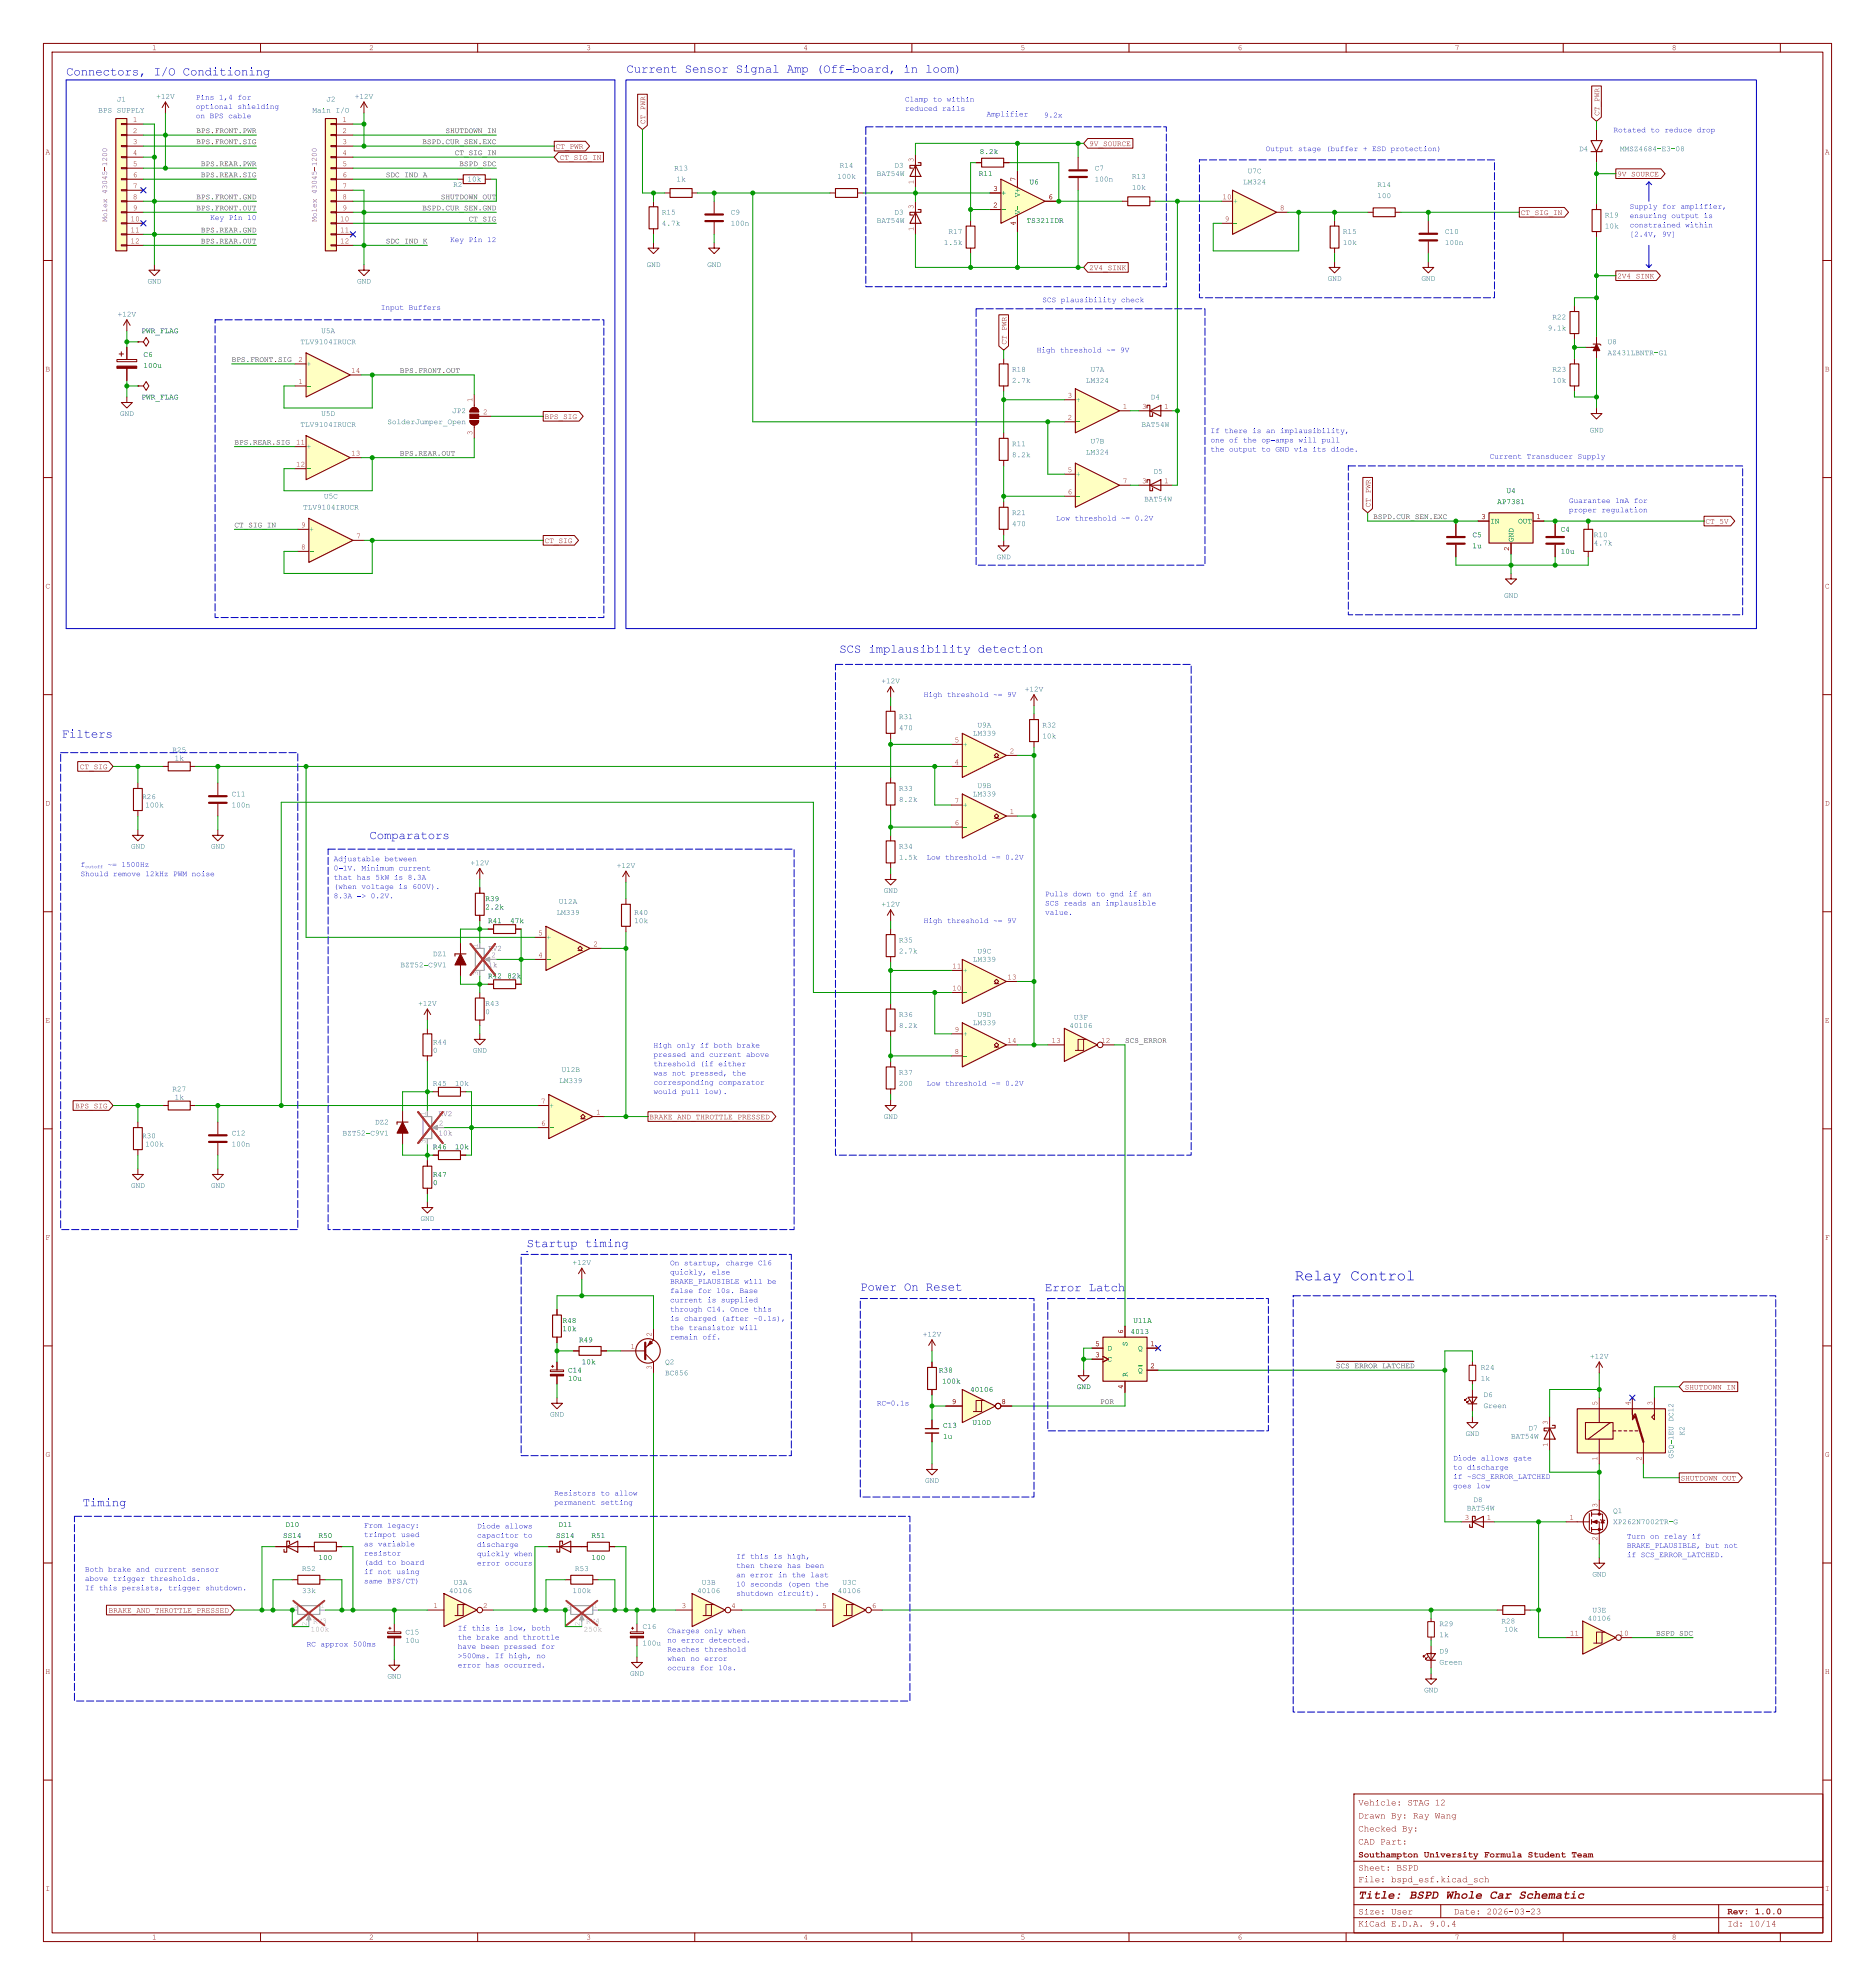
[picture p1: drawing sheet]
<svg xmlns="http://www.w3.org/2000/svg" width="432mm" height="457mm" viewBox="0 0 432 457" stroke-linecap="round" stroke-linejoin="round" font-family="sans-serif">
<defs><g id="words">
<g font-size="3.5" fill="#0000c2">
<text x="298.2" y="295.3">Relay</text>
<text x="311" y="295.3">Control</text>
</g>
<g font-size="2.8" fill="#0000c2">
<text x="15.2" y="17.7">Connectors,</text>
<text x="35.4" y="17.7">I/O</text>
<text x="42.1" y="17.7">Conditioning</text>
<text x="144.3" y="17.1">Current</text>
<text x="157.7" y="17.1">Sensor</text>
<text x="169.4" y="17.1">Signal</text>
<text x="181.2" y="17.1">Amp (Off-board,</text>
<text x="208.1" y="17.1">in</text>
<text x="213.1" y="17.1">loom)</text>
<text x="193.3" y="150.7">SCS implausibility</text>
<text x="225.2" y="150.7">detection</text>
<text x="14.2" y="170.2">Filters</text>
<text x="85.1" y="193.6">Comparators</text>
<text x="121.3" y="287.6">Startup</text>
<text x="134.7" y="287.6">timing</text>
<text x="198.1" y="297.6">Power</text>
<text x="208.2" y="297.6">On Reset</text>
<text x="240.7" y="297.7">Error</text>
<text x="250.7" y="297.7">Latch</text>
<text x="19" y="347.3">Timing</text>
</g>
<g font-size="2.8" fill="#840000">
<text x="312.8" y="438.1">Title:</text>
<text x="324.5" y="438.1">BSPD Whole Car Schematic</text>
</g>
<g font-size="2.1" fill="#840000">
<text x="312.8" y="419.4">Drawn</text>
<text x="312.8" y="416.4">Vehicle:</text>
<text x="320.4" y="419.4">By:</text>
<text x="324.1" y="416.4">STAG 12</text>
<text x="325.4" y="419.4">Ray Wang</text>
<text x="312.8" y="425.4">CAD Part:</text>
<text x="312.8" y="422.4">Checked</text>
<text x="322.9" y="422.4">By:</text>
<text x="312.8" y="431.4">Sheet:</text>
<text x="312.8" y="428.4">Southampton</text>
<text x="321.6" y="431.4">BSPD</text>
<text x="327.9" y="428.4">University</text>
<text x="341.8" y="428.4">Formula</text>
<text x="351.8" y="428.4">Student</text>
<text x="361.9" y="428.4">Team</text>
<text x="312.8" y="434.1">File:</text>
<text x="320.4" y="434.1">bspd_esf.kicad_sch</text>
<text x="312.8" y="441.5">Size:</text>
<text x="320.4" y="441.5">User</text>
<text x="334.8" y="441.5">Date:</text>
<text x="342.4" y="441.5">2026-03-23</text>
<text x="397.8" y="441.5">Rev:</text>
<text x="404.1" y="441.5">1.0.0</text>
<text x="312.8" y="444.3">KiCad</text>
<text x="320.4" y="444.3">E.D.A.</text>
<text x="329.2" y="444.3">9.0.4</text>
<text x="397.8" y="444.3">Id:</text>
<text x="402.8" y="444.3">10/14</text>
</g>
<g font-size="1.8" fill="#840000">
<text x="35" y="12">1</text>
<text x="85" y="12">2</text>
<text x="135" y="12">3</text>
<text x="185" y="12">4</text>
<text x="235" y="12">5</text>
<text x="285" y="12">6</text>
<text x="335" y="12">7</text>
<text x="385" y="12">8</text>
<text x="149.1" y="28.6" transform="rotate(-90 149.1 28.6)">CT_PWR</text>
<text x="368.8" y="26.7" transform="rotate(-90 368.8 26.7)">CT_PWR</text>
<text x="128" y="34.8">CT_PWR</text>
<text x="250.8" y="34.1">9V_SOURCE</text>
<text x="10.5" y="36">A</text>
<text x="128.9" y="37.3">CT_SIG_IN</text>
<text x="372.4" y="41.1">9V_SOURCE</text>
<text x="420.3" y="36">A</text>
<text x="350.2" y="50">CT_SIG_IN</text>
<text x="250.8" y="62.7">2V4_SINK</text>
<text x="372.4" y="64.6">2V4_SINK</text>
<text x="232.2" y="79.4" transform="rotate(-90 232.2 79.4)">CT_PWR</text>
<text x="10.5" y="86">B</text>
<text x="420.3" y="86">B</text>
<text x="125.4" y="97">BPS_SIG</text>
<text x="316.1" y="116.8" transform="rotate(-90 316.1 116.8)">CT_PWR</text>
<text x="125.4" y="125.6">CT_SIG</text>
<text x="392.7" y="121.1">CT_5V</text>
<text x="10.5" y="136">C</text>
<text x="420.3" y="136">C</text>
<text x="18.4" y="177.6">CT_SIG</text>
<text x="10.5" y="186">D</text>
<text x="420.3" y="186">D</text>
<text x="10.5" y="236">E</text>
<text x="420.3" y="236">E</text>
<text x="17.3" y="255.7">BPS_SIG</text>
<text x="149.5" y="258.3">BRAKE_AND_THROTTLE_PRESSED</text>
<text x="10.5" y="286">F</text>
<text x="420.3" y="286">F</text>
<text x="388" y="320.5">SHUTDOWN_IN</text>
<text x="10.5" y="336">G</text>
<text x="387" y="341.5">SHUTDOWN_OUT</text>
<text x="420.3" y="336">G</text>
<text x="25" y="371.9">BRAKE_AND_THROTTLE_PRESSED</text>
<text x="10.5" y="386">H</text>
<text x="420.3" y="386">H</text>
<text x="10.5" y="436">I</text>
<text x="420.3" y="436">I</text>
<text x="35" y="447.2">1</text>
<text x="85" y="447.2">2</text>
<text x="135" y="447.2">3</text>
<text x="185" y="447.2">4</text>
<text x="235" y="447.2">5</text>
<text x="285" y="447.2">6</text>
<text x="335" y="447.2">7</text>
<text x="385" y="447.2">8</text>
</g>
<g font-size="1.8" fill="#006464">
<text x="26.9" y="23.9">J1</text>
<text x="36" y="23.2">+12V</text>
<text x="75.1" y="23.9">J2</text>
<text x="81.7" y="23.2">+12V</text>
<text x="22.6" y="26.4">BPS SUPPLY</text>
<text x="71.9" y="26.4">Main</text>
<text x="77.3" y="26.4">I/O</text>
<text x="225.6" y="35.9">8.2k</text>
<text x="363.6" y="35.3">D4</text>
<text x="373.1" y="35.3">MMSZ4684-E3-08</text>
<text x="155.2" y="39.7">R13</text>
<text x="192.8" y="41.6">100k</text>
<text x="193.3" y="39.1">R14</text>
<text x="201.9" y="41">BAT54W</text>
<text x="205.9" y="39.1">D3</text>
<text x="225.4" y="41">R11</text>
<text x="252.1" y="39.7">C7</text>
<text x="260.7" y="41.6">R13</text>
<text x="287.3" y="40.4">U7C</text>
<text x="104.3" y="43.6">R2</text>
<text x="107.6" y="42.3">10k</text>
<text x="155.8" y="42.3">1k</text>
<text x="230.6" y="45.5">+</text>
<text x="235.3" y="45.4" transform="rotate(-90 235.3 45.4)">V+</text>
<text x="237.1" y="42.9">U6</text>
<text x="252.1" y="42.3">100n</text>
<text x="260.7" y="44.2">10k</text>
<text x="284" y="47.4">+</text>
<text x="286.3" y="42.9">LM324</text>
<text x="317.2" y="43.6">R14</text>
<text x="317.2" y="46.1">100</text>
<text x="152.4" y="49.9">R15</text>
<text x="152.4" y="52.4">4.7k</text>
<text x="168.3" y="49.9">C9</text>
<text x="168.3" y="52.4">100n</text>
<text x="201.9" y="51.8">BAT54W</text>
<text x="205.9" y="49.9">D3</text>
<text x="230.6" y="49.3">-</text>
<text x="235.3" y="49.4" transform="rotate(-90 235.3 49.4)">V-</text>
<text x="236.4" y="51.8">TS321IDR</text>
<text x="284" y="52.4">-</text>
<text x="369.6" y="50.5">R19</text>
<text x="369.6" y="53.1">10k</text>
<text x="217.4" y="56.9">1.5k</text>
<text x="218.4" y="54.3">R17</text>
<text x="309.2" y="54.3">R15</text>
<text x="309.2" y="56.9">10k</text>
<text x="332.7" y="54.3">C10</text>
<text x="332.7" y="56.9">100n</text>
<text x="34" y="65.8">GND</text>
<text x="82.2" y="65.8">GND</text>
<text x="148.9" y="62">GND</text>
<text x="162.9" y="62">GND</text>
<text x="305.7" y="65.1">GND</text>
<text x="327.3" y="65.1">GND</text>
<text x="27.1" y="73.4">+12V</text>
<text x="32.6" y="77.2">PWR_FLAG</text>
<text x="74" y="77.2">U5A</text>
<text x="356.4" y="76.6">9.1k</text>
<text x="357.5" y="74">R22</text>
<text x="33" y="82.7">C6</text>
<text x="69.2" y="79.7">TLV9104IRUCR</text>
<text x="370.2" y="79.7">U8</text>
<text x="370.2" y="82.3">AZ431LBNTR-G1</text>
<text x="33" y="85.2">100u</text>
<text x="70.6" y="84.8">+</text>
<text x="70.6" y="89.9">-</text>
<text x="233" y="86.1">R18</text>
<text x="233" y="88.6">2.7k</text>
<text x="250.1" y="88.6">LM324</text>
<text x="251.1" y="86.1">U7A</text>
<text x="357.5" y="86.1">R23</text>
<text x="357.5" y="88.6">10k</text>
<text x="32.6" y="92.4">PWR_FLAG</text>
<text x="104.1" y="95.6">JP2</text>
<text x="247.8" y="93.1">+</text>
<text x="265" y="92.4">D4</text>
<text x="27.6" y="96.3">GND</text>
<text x="69.2" y="98.8">TLV9104IRUCR</text>
<text x="74" y="96.3">U5D</text>
<text x="89.2" y="98.2">SolderJumper_Open</text>
<text x="247.8" y="98.2">-</text>
<text x="262.9" y="98.8">BAT54W</text>
<text x="366.1" y="100.1">GND</text>
<text x="70.6" y="103.9">+</text>
<text x="233" y="103.2">R11</text>
<text x="233" y="105.8">8.2k</text>
<text x="250.1" y="105.2">LM324</text>
<text x="251.1" y="102.6">U7B</text>
<text x="70.6" y="109">-</text>
<text x="247.8" y="110.2">+</text>
<text x="265.6" y="109.6">D5</text>
<text x="69.8" y="117.9">TLV9104IRUCR</text>
<text x="74.6" y="115.3">U5C</text>
<text x="233" y="119.1">R21</text>
<text x="247.8" y="115.3">-</text>
<text x="263.5" y="115.9">BAT54W</text>
<text x="344.8" y="116.6">AP7381</text>
<text x="346.9" y="114">U4</text>
<text x="71.2" y="122.9">+</text>
<text x="233" y="121.7">470</text>
<text x="339.1" y="124.2">C5</text>
<text x="343.2" y="121">IN</text>
<text x="349" y="124.8" transform="rotate(-90 349 124.8)">GND</text>
<text x="349.6" y="121">OUT</text>
<text x="359.4" y="122.9">C4</text>
<text x="367" y="124.2">R10</text>
<text x="71.2" y="128">-</text>
<text x="229.5" y="129.3">GND</text>
<text x="339.1" y="126.7">1u</text>
<text x="359.4" y="128">10u</text>
<text x="367" y="126.1">4.7k</text>
<text x="346.4" y="138.2">GND</text>
<text x="203" y="157.9">+12V</text>
<text x="236" y="159.8">+12V</text>
<text x="207" y="166.1">R31</text>
<text x="39.7" y="173.7">R25</text>
<text x="207" y="168.7">470</text>
<text x="221.7" y="172.5">+</text>
<text x="224" y="169.9">LM339</text>
<text x="225.1" y="168">U9A</text>
<text x="240" y="168">R32</text>
<text x="240" y="170.6">10k</text>
<text x="40.2" y="175.6">1k</text>
<text x="221.7" y="177.5">-</text>
<text x="32.7" y="184.5">R26</text>
<text x="53.3" y="183.9">C11</text>
<text x="207" y="182.6">R33</text>
<text x="207" y="185.2">8.2k</text>
<text x="224" y="183.9">LM339</text>
<text x="225.1" y="182">U9B</text>
<text x="33.4" y="186.4">100k</text>
<text x="53.3" y="186.4">100n</text>
<text x="221.7" y="186.4">+</text>
<text x="221.7" y="191.5">-</text>
<text x="30.2" y="196">GND</text>
<text x="48.6" y="196">GND</text>
<text x="207" y="196">R34</text>
<text x="108.4" y="199.8">+12V</text>
<text x="142" y="200.4">+12V</text>
<text x="207" y="198.5">1.5k</text>
<text x="111.8" y="208">R39</text>
<text x="111.8" y="209.9">2.2k</text>
<text x="128.7" y="208.7">U12A</text>
<text x="203" y="209.3">+12V</text>
<text x="203.5" y="206.1">GND</text>
<text x="112.4" y="213.1">R41</text>
<text x="117.5" y="213.1">47k</text>
<text x="128.1" y="211.2">LM339</text>
<text x="146" y="211.2">R40</text>
<text x="146" y="213.1">10k</text>
<text x="99.7" y="220.7">DZ1</text>
<text x="125.9" y="216.9">+</text>
<text x="125.9" y="222">-</text>
<text x="207" y="217.5">R35</text>
<text x="207" y="220.1">2.7k</text>
<text x="224" y="222">LM339</text>
<text x="225.1" y="220.1">U9C</text>
<text x="92.2" y="223.3">BZT52-C9V1</text>
<text x="112.4" y="225.8">R42</text>
<text x="116.8" y="225.8">82k</text>
<text x="221.7" y="224.5">+</text>
<text x="96.3" y="232.2">+12V</text>
<text x="111.8" y="232.2">R43</text>
<text x="221.7" y="229.6">-</text>
<text x="111.8" y="234.1">0</text>
<text x="207" y="234.7">R36</text>
<text x="207" y="237.2">8.2k</text>
<text x="221.7" y="239.1">+</text>
<text x="224" y="236.6">LM339</text>
<text x="225.1" y="234.7">U9D</text>
<text x="246.3" y="237.2">40106</text>
<text x="247.3" y="235.3">U3F</text>
<text x="99.7" y="241">R44</text>
<text x="99.7" y="242.9">0</text>
<text x="108.9" y="242.9">GND</text>
<text x="221.7" y="244.2">-</text>
<text x="39.7" y="251.8">R27</text>
<text x="99.7" y="250.6">R45</text>
<text x="104.8" y="250.6">10k</text>
<text x="128.8" y="249.9">LM339</text>
<text x="129.3" y="247.4">U12B</text>
<text x="207" y="248">R37</text>
<text x="207" y="250.6">200</text>
<text x="40.2" y="253.7">1k</text>
<text x="126.5" y="255.6">+</text>
<text x="32.7" y="262.6">R30</text>
<text x="53.3" y="262">C12</text>
<text x="78.9" y="262">BZT52-C9V1</text>
<text x="86.3" y="259.5">DZ2</text>
<text x="126.5" y="260.7">-</text>
<text x="203.5" y="258.2">GND</text>
<text x="33.4" y="264.5">100k</text>
<text x="53.3" y="264.5">100n</text>
<text x="99.7" y="265.2">R46</text>
<text x="104.8" y="265.2">10k</text>
<text x="30.2" y="274.1">GND</text>
<text x="48.6" y="274.1">GND</text>
<text x="99.7" y="271.5">R47</text>
<text x="99.7" y="273.4">0</text>
<text x="96.8" y="281.7">GND</text>
<text x="131.9" y="291.8">+12V</text>
<text x="129.5" y="305.2">R48</text>
<text x="261" y="305.2">U11A</text>
<text x="129.5" y="307.1">10k</text>
<text x="133.3" y="309.6">R49</text>
<text x="212.5" y="308.3">+12V</text>
<text x="255" y="311.5">D</text>
<text x="260.1" y="310.1" transform="rotate(-90 260.1 310.1)">S</text>
<text x="260.3" y="307.7">4013</text>
<text x="262.1" y="311.5">Q</text>
<text x="130.8" y="316.6">C14</text>
<text x="134" y="314.7">10k</text>
<text x="153.2" y="314.7">Q2</text>
<text x="153.2" y="317.2">BC856</text>
<text x="216.2" y="316.6">R38</text>
<text x="255" y="314.1">C</text>
<text x="260.1" y="317.1" transform="rotate(-90 260.1 317.1)">R</text>
<text x="341" y="316">R24</text>
<text x="366.2" y="313.4">+12V</text>
<text x="130.8" y="318.5">10u</text>
<text x="216.9" y="319.1">100k</text>
<text x="223.4" y="321">40106</text>
<text x="248" y="320.4">GND</text>
<text x="341" y="318.5">1k</text>
<text x="341.6" y="322.3">D6</text>
<text x="126.7" y="326.8">GND</text>
<text x="217.2" y="329.3">C13</text>
<text x="223.9" y="328.7">U10D</text>
<text x="341.6" y="324.8">Green</text>
<text x="352" y="329.9">D7</text>
<text x="217.2" y="331.9">1u</text>
<text x="337.5" y="331.2">GND</text>
<text x="348" y="331.8">BAT54W</text>
<text x="385.8" y="336" transform="rotate(-90 385.8 336)">G5Q-1EU DC12</text>
<text x="388.4" y="330.6" transform="rotate(-90 388.4 330.6)">K2</text>
<text x="213" y="342">GND</text>
<text x="339.3" y="346.4">D8</text>
<text x="65.7" y="352.2">D10</text>
<text x="128.6" y="352.2">D11</text>
<text x="337.8" y="348.4">BAT54W</text>
<text x="371.5" y="351.5">XP262N7002TR-G</text>
<text x="371.5" y="349">Q1</text>
<text x="65.2" y="354.7">SS14</text>
<text x="73.3" y="354.7">R50</text>
<text x="73.3" y="359.8">100</text>
<text x="128" y="354.7">SS14</text>
<text x="136.2" y="354.7">R51</text>
<text x="136.2" y="359.8">100</text>
<text x="69.5" y="362.3">R52</text>
<text x="104.4" y="365.5">U3A</text>
<text x="132.4" y="362.3">R53</text>
<text x="161.6" y="365.5">U3B</text>
<text x="194" y="365.5">U3C</text>
<text x="366.7" y="363.6">GND</text>
<text x="69.5" y="367.4">33k</text>
<text x="103.4" y="367.4">40106</text>
<text x="131.9" y="367.4">100k</text>
<text x="160.5" y="367.4">40106</text>
<text x="192.9" y="367.4">40106</text>
<text x="366.7" y="371.8">U3E</text>
<text x="93.3" y="376.9">C15</text>
<text x="148" y="375.7">C16</text>
<text x="331.5" y="375">R29</text>
<text x="331.5" y="377.6">1k</text>
<text x="345.7" y="374.4">R28</text>
<text x="346.4" y="376.3">10k</text>
<text x="365.6" y="373.8">40106</text>
<text x="93.3" y="378.8">10u</text>
<text x="148" y="379.5">100u</text>
<text x="331.5" y="381.3">D9</text>
<text x="331.5" y="383.9">Green</text>
<text x="89.2" y="387.1">GND</text>
<text x="145.1" y="386.5">GND</text>
<text x="328" y="390.3">GND</text>
</g>
<g font-size="1.8" fill="#0000c2">
<text x="45.1" y="23.7">Pins</text>
<text x="50.4" y="23.7">1,4</text>
<text x="54.7" y="23.7">for</text>
<text x="208.4" y="23.6">Clamp</text>
<text x="214.8" y="23.6">to</text>
<text x="218" y="23.6">within</text>
<text x="45.1" y="25.8">optional</text>
<text x="45.1" y="28">on BPS cable</text>
<text x="54.7" y="25.8">shielding</text>
<text x="208.4" y="25.7">reduced</text>
<text x="216.9" y="25.7">rails</text>
<text x="227.2" y="27">Amplifier</text>
<text x="240.4" y="27.3">9.2x</text>
<text x="291.5" y="35">Output</text>
<text x="298.9" y="35">stage</text>
<text x="305.3" y="35">(buffer</text>
<text x="313.8" y="35">+ ESD protection)</text>
<text x="371.6" y="30.9">Rotated</text>
<text x="380.1" y="30.9">to</text>
<text x="383.3" y="30.9">reduce</text>
<text x="390.7" y="30.9">drop</text>
<text x="48.4" y="50.9">Key Pin</text>
<text x="56.9" y="50.9">10</text>
<text x="375.3" y="48.3">Supply</text>
<text x="375.3" y="50.4">ensuring</text>
<text x="375.3" y="52.6">constrained</text>
<text x="382.7" y="48.3">for</text>
<text x="384.9" y="50.4">output</text>
<text x="387" y="48.3">amplifier,</text>
<text x="388.1" y="52.6">within</text>
<text x="392.3" y="50.4">is</text>
<text x="103.6" y="56">Key Pin</text>
<text x="112.2" y="56">12</text>
<text x="375.3" y="54.7">[2.4V,</text>
<text x="382.7" y="54.7">9V]</text>
<text x="87.7" y="71.8">Input</text>
<text x="94.1" y="71.8">Buffers</text>
<text x="240" y="69.8">SCS plausibility</text>
<text x="258.1" y="69.8">check</text>
<text x="238.8" y="81.4">High</text>
<text x="244.1" y="81.4">threshold</text>
<text x="254.7" y="81.4">~= 9V</text>
<text x="282" y="100">there</text>
<text x="288.4" y="100">is</text>
<text x="291.6" y="100">an implausibility,</text>
<text x="278.8" y="102.1">one</text>
<text x="278.8" y="104.2">the</text>
<text x="283" y="102.1">of</text>
<text x="283" y="104.2">output</text>
<text x="286.2" y="102.1">the</text>
<text x="290.5" y="102.1">op-amps</text>
<text x="290.5" y="104.2">to</text>
<text x="293.7" y="104.2">GND via</text>
<text x="299" y="102.1">will</text>
<text x="302.2" y="104.2">its</text>
<text x="304.3" y="102.1">pull</text>
<text x="306.5" y="104.2">diode.</text>
<text x="343" y="106.1">Current</text>
<text x="351.6" y="106.1">Transducer</text>
<text x="363.3" y="106.1">Supply</text>
<text x="361.3" y="116.1">Guarantee</text>
<text x="361.3" y="118.2">proper</text>
<text x="368.8" y="118.2">regulation</text>
<text x="372" y="116.1">1mA for</text>
<text x="243.2" y="120.1">Low threshold</text>
<text x="258.1" y="120.1">~= 0.2V</text>
<text x="212.7" y="160.7">High</text>
<text x="218.1" y="160.7">threshold</text>
<text x="228.7" y="160.7">~= 9V</text>
<text x="18.5" y="199.9">f_{cutoff}~= 1500Hz</text>
<text x="18.5" y="202">Should</text>
<text x="26" y="202">remove</text>
<text x="33.5" y="202">12kHz</text>
<text x="39.9" y="202">PWMnoise</text>
<text x="76.8" y="198.6">Adjustable</text>
<text x="76.8" y="200.7">0-1V.</text>
<text x="76.8" y="202.8">that</text>
<text x="82.2" y="202.8">has</text>
<text x="83.2" y="200.7">Minimum</text>
<text x="86.4" y="202.8">5kW is</text>
<text x="88.6" y="198.6">between</text>
<text x="91.8" y="200.7">current</text>
<text x="93.9" y="202.8">8.3A</text>
<text x="213.4" y="198.2">Low threshold</text>
<text x="228.3" y="198.2">~= 0.2V</text>
<text x="76.8" y="205">(when</text>
<text x="76.8" y="207.1">8.3A</text>
<text x="82.2" y="207.1">-&gt;</text>
<text x="83.2" y="205">voltage</text>
<text x="85.4" y="207.1">0.2V.</text>
<text x="91.8" y="205">is</text>
<text x="95" y="205">600V).</text>
<text x="240.7" y="206.6">Pulls</text>
<text x="240.7" y="208.8">SCS reads</text>
<text x="247.1" y="206.6">down to</text>
<text x="251.3" y="208.8">an implausible</text>
<text x="255.6" y="206.6">gnd</text>
<text x="259.8" y="206.6">if</text>
<text x="263" y="206.6">an</text>
<text x="212.7" y="212.8">High</text>
<text x="218.1" y="212.8">threshold</text>
<text x="228.7" y="212.8">~= 9V</text>
<text x="240.7" y="210.9">value.</text>
<text x="150.5" y="241.5">High</text>
<text x="150.5" y="243.6">pressed</text>
<text x="150.5" y="245.8">threshold</text>
<text x="155.8" y="241.5">only</text>
<text x="159" y="243.6">and</text>
<text x="161.2" y="241.5">if</text>
<text x="161.2" y="245.8">(if</text>
<text x="163.3" y="243.6">current</text>
<text x="164.4" y="241.5">both</text>
<text x="165.4" y="245.8">either</text>
<text x="169.7" y="241.5">brake</text>
<text x="171.8" y="243.6">above</text>
<text x="150.5" y="247.9">was not</text>
<text x="150.5" y="250">corresponding</text>
<text x="159" y="247.9">pressed,</text>
<text x="165.4" y="250">comparator</text>
<text x="168.6" y="247.9">the</text>
<text x="213.4" y="250.3">Low threshold</text>
<text x="228.3" y="250.3">~= 0.2V</text>
<text x="150.5" y="252.2">would</text>
<text x="156.9" y="252.2">pull</text>
<text x="162.2" y="252.2">low).</text>
<text x="154.3" y="291.6">On startup,</text>
<text x="154.3" y="293.8">quickly,</text>
<text x="163.9" y="293.8">else</text>
<text x="167.1" y="291.6">charge</text>
<text x="174.6" y="291.6">C16</text>
<text x="154.3" y="295.9">BRAKE_PLAUSIBLE will</text>
<text x="154.3" y="298">false</text>
<text x="160.7" y="298">for</text>
<text x="165" y="298">10s.</text>
<text x="170.3" y="298">Base</text>
<text x="176.7" y="295.9">be</text>
<text x="154.3" y="300.2">current</text>
<text x="154.3" y="302.3">through</text>
<text x="154.3" y="304.4">is</text>
<text x="157.5" y="304.4">charged</text>
<text x="162.8" y="300.2">is</text>
<text x="162.8" y="302.3">C14.</text>
<text x="166" y="300.2">supplied</text>
<text x="166" y="304.4">(after</text>
<text x="168.2" y="302.3">Once this</text>
<text x="173.5" y="304.4">~0.1s),</text>
<text x="154.3" y="306.6">the</text>
<text x="154.3" y="308.7">remain</text>
<text x="158.6" y="306.6">transistor</text>
<text x="170.3" y="306.6">will</text>
<text x="201.9" y="323.9">RC=0.1s</text>
<text x="334.6" y="336.6">Diode</text>
<text x="334.6" y="338.7">to</text>
<text x="334.6" y="340.9">if</text>
<text x="337.8" y="338.7">discharge</text>
<text x="337.8" y="340.9">~SCS_ERROR_LATCHED</text>
<text x="341" y="336.6">allows</text>
<text x="348.5" y="336.6">gate</text>
<text x="127.6" y="344.7">Resistors</text>
<text x="127.6" y="346.8">permanent</text>
<text x="138.3" y="344.7">to</text>
<text x="138.3" y="346.8">setting</text>
<text x="141.5" y="344.7">allow</text>
<text x="334.6" y="343">goes</text>
<text x="340" y="343">low</text>
<text x="83.8" y="352.6">From legacy:</text>
<text x="109.9" y="352.2">Diode</text>
<text x="116.2" y="352.2">allows</text>
<text x="83.8" y="354.8">trimpot</text>
<text x="83.8" y="356.9">as</text>
<text x="83.8" y="359">resistor</text>
<text x="87" y="356.9">variable</text>
<text x="92.3" y="354.8">used</text>
<text x="109.9" y="354.4">capacitor</text>
<text x="109.9" y="356.5">discharge</text>
<text x="109.9" y="358.6">quickly</text>
<text x="118.4" y="358.6">when</text>
<text x="120.5" y="354.4">to</text>
<text x="172.7" y="359.2">this</text>
<text x="178.1" y="359.2">is</text>
<text x="181.3" y="359.2">high,</text>
<text x="374.6" y="354.6">Turn</text>
<text x="374.6" y="356.7">BRAKE_PLAUSIBLE, but</text>
<text x="374.6" y="358.9">if</text>
<text x="377.8" y="358.9">SCS_ERROR_LATCHED.</text>
<text x="380" y="354.6">on relay</text>
<text x="389.6" y="354.6">if</text>
<text x="397" y="356.7">not</text>
<text x="19.6" y="362.2">Both</text>
<text x="19.6" y="364.3">above</text>
<text x="24.9" y="362.2">brake</text>
<text x="26" y="364.3">trigger</text>
<text x="31.3" y="362.2">and</text>
<text x="34.5" y="364.3">thresholds.</text>
<text x="35.5" y="362.2">current</text>
<text x="44.1" y="362.2">sensor</text>
<text x="83.8" y="361.2">(add</text>
<text x="83.8" y="363.3">if</text>
<text x="83.8" y="365.4">same BPS/CT)</text>
<text x="87" y="363.3">not</text>
<text x="89.1" y="361.2">to</text>
<text x="91.3" y="363.3">using</text>
<text x="92.3" y="361.2">board</text>
<text x="109.9" y="360.8">error</text>
<text x="116.2" y="360.8">occurs</text>
<text x="169.5" y="361.3">then</text>
<text x="169.5" y="363.5">an error</text>
<text x="169.5" y="365.6">10 seconds</text>
<text x="174.9" y="361.3">there</text>
<text x="179.1" y="363.5">in</text>
<text x="181.3" y="361.3">has</text>
<text x="181.3" y="365.6">(open</text>
<text x="182.3" y="363.5">the</text>
<text x="185.5" y="361.3">been</text>
<text x="186.6" y="363.5">last</text>
<text x="187.7" y="365.6">the</text>
<text x="22.8" y="366.5">this</text>
<text x="28.1" y="366.5">persists,</text>
<text x="38.7" y="366.5">trigger</text>
<text x="47.3" y="366.5">shutdown.</text>
<text x="169.5" y="367.8">shutdown</text>
<text x="179.1" y="367.8">circuit).</text>
<text x="105.4" y="377.9">the</text>
<text x="108.6" y="375.7">this</text>
<text x="109.7" y="377.9">brake</text>
<text x="113.9" y="375.7">is</text>
<text x="116.1" y="377.9">and</text>
<text x="117.1" y="375.7">low,</text>
<text x="120.3" y="377.9">throttle</text>
<text x="122.5" y="375.7">both</text>
<text x="153.7" y="376.4">Charges</text>
<text x="162.2" y="376.4">only</text>
<text x="167.5" y="376.4">when</text>
<text x="70.6" y="379.4">RC approx</text>
<text x="81.3" y="379.4">500ms</text>
<text x="105.4" y="380">have</text>
<text x="105.4" y="382.1">&gt;500ms.</text>
<text x="110.7" y="380">been</text>
<text x="116.1" y="380">pressed</text>
<text x="117.1" y="382.1">high,</text>
<text x="123.5" y="382.1">no</text>
<text x="124.6" y="380">for</text>
<text x="153.7" y="378.5">no error</text>
<text x="153.7" y="380.6">Reaches</text>
<text x="153.7" y="382.8">when no error</text>
<text x="162.2" y="380.6">threshold</text>
<text x="163.3" y="378.5">detected.</text>
<text x="105.4" y="384.3">error</text>
<text x="111.8" y="384.3">has</text>
<text x="116.1" y="384.3">occurred.</text>
<text x="153.7" y="384.9">occurs</text>
<text x="161.1" y="384.9">for</text>
<text x="165.4" y="384.9">10s.</text>
</g>
<g font-size="1.8" fill="#a90000">
<text x="30.6" y="28.3">1</text>
<text x="78.8" y="28.3">1</text>
<text x="30.6" y="30.9">2</text>
<text x="30.6" y="33.4">3</text>
<text x="30.6" y="35.9">4</text>
<text x="78.8" y="30.9">2</text>
<text x="78.8" y="33.4">3</text>
<text x="78.8" y="35.9">4</text>
<text x="30.6" y="38.5">5</text>
<text x="30.6" y="41">6</text>
<text x="78.8" y="38.5">5</text>
<text x="78.8" y="41">6</text>
<text x="210.6" y="37.4" transform="rotate(-90 210.6 37.4)">3</text>
<text x="234.1" y="41.8" transform="rotate(-90 234.1 41.8)">7</text>
<text x="30.6" y="43.6">7</text>
<text x="30.6" y="46.1">8</text>
<text x="78.8" y="43.6">7</text>
<text x="78.8" y="46.1">8</text>
<text x="210.6" y="42.4" transform="rotate(-90 210.6 42.4)">1</text>
<text x="228.7" y="44.2">3</text>
<text x="241.4" y="46.1">6</text>
<text x="281.5" y="46.1">10</text>
<text x="30" y="51.2">10</text>
<text x="30" y="53.7">11</text>
<text x="30.6" y="48.6">9</text>
<text x="78.3" y="51.2">10</text>
<text x="78.3" y="53.7">11</text>
<text x="78.8" y="48.6">9</text>
<text x="210.6" y="53.2" transform="rotate(-90 210.6 53.2)">1</text>
<text x="210.6" y="48.2" transform="rotate(-90 210.6 48.2)">3</text>
<text x="228.7" y="48">2</text>
<text x="234.1" y="52" transform="rotate(-90 234.1 52)">4</text>
<text x="282" y="51.2">9</text>
<text x="294.7" y="48.6">8</text>
<text x="30" y="56.3">12</text>
<text x="78.3" y="56.3">12</text>
<text x="68.7" y="83.6">2</text>
<text x="68.7" y="88.6">1</text>
<text x="80.8" y="86.1">14</text>
<text x="109" y="92.6" transform="rotate(-90 109 92.6)">1</text>
<text x="111.2" y="95.6">2</text>
<text x="245.8" y="91.8">3</text>
<text x="258.5" y="94.4">1</text>
<text x="263" y="94.4">3</text>
<text x="268.1" y="94.4">1</text>
<text x="109" y="100.2" transform="rotate(-90 109 100.2)">3</text>
<text x="245.8" y="96.9">2</text>
<text x="68.1" y="102.6">11</text>
<text x="68.1" y="107.7">12</text>
<text x="80.8" y="105.2">13</text>
<text x="245.8" y="109">5</text>
<text x="258.5" y="111.5">7</text>
<text x="263" y="111.5">3</text>
<text x="268.1" y="111.5">1</text>
<text x="245.8" y="114">6</text>
<text x="341.1" y="119.8">3</text>
<text x="353.8" y="119.8">1</text>
<text x="69.3" y="121.7">9</text>
<text x="82" y="124.2">7</text>
<text x="69.3" y="126.7">8</text>
<text x="347.7" y="126.9" transform="rotate(-90 347.7 126.9)">2</text>
<text x="219.8" y="171.2">5</text>
<text x="232.5" y="173.7">2</text>
<text x="219.8" y="176.3">4</text>
<text x="219.8" y="185.2">7</text>
<text x="219.8" y="190.2">6</text>
<text x="232.5" y="187.7">1</text>
<text x="123.9" y="215.6">5</text>
<text x="123.9" y="220.7">4</text>
<text x="136.6" y="218.2">2</text>
<text x="219.3" y="223.3">11</text>
<text x="232" y="225.8">13</text>
<text x="219.3" y="228.3">10</text>
<text x="219.8" y="237.9">9</text>
<text x="219.8" y="243">8</text>
<text x="232" y="240.4">14</text>
<text x="242.1" y="240.4">13</text>
<text x="253.6" y="240.4">12</text>
<text x="124.6" y="254.4">7</text>
<text x="137.3" y="256.9">1</text>
<text x="124.6" y="259.5">6</text>
<text x="145.2" y="310.9">1</text>
<text x="150.2" y="307.9" transform="rotate(-90 150.2 307.9)">2</text>
<text x="252.2" y="310.3">5</text>
<text x="258.8" y="307.2" transform="rotate(-90 258.8 307.2)">6</text>
<text x="264.9" y="310.3">1</text>
<text x="150.2" y="315.5" transform="rotate(-90 150.2 315.5)">3</text>
<text x="252.2" y="312.8">3</text>
<text x="264.9" y="315.3">2</text>
<text x="219.2" y="323.6">9</text>
<text x="230.6" y="323.6">8</text>
<text x="258.8" y="319.9" transform="rotate(-90 258.8 319.9)">4</text>
<text x="368" y="323.7" transform="rotate(-90 368 323.7)">5</text>
<text x="375.7" y="323.7" transform="rotate(-90 375.7 323.7)">4</text>
<text x="380.7" y="323.7" transform="rotate(-90 380.7 323.7)">3</text>
<text x="356.6" y="328.2" transform="rotate(-90 356.6 328.2)">3</text>
<text x="356.6" y="333.3" transform="rotate(-90 356.6 333.3)">1</text>
<text x="368" y="336.4" transform="rotate(-90 368 336.4)">1</text>
<text x="378.2" y="336.4" transform="rotate(-90 378.2 336.4)">2</text>
<text x="368" y="347.2" transform="rotate(-90 368 347.2)">3</text>
<text x="337.3" y="350.3">3</text>
<text x="342.4" y="350.3">1</text>
<text x="361.4" y="350.3">1</text>
<text x="368" y="354.9" transform="rotate(-90 368 354.9)">2</text>
<text x="99.8" y="370.6">1</text>
<text x="111.2" y="370.6">2</text>
<text x="156.9" y="370.6">3</text>
<text x="168.4" y="370.6">4</text>
<text x="189.3" y="370.6">5</text>
<text x="200.8" y="370.6">6</text>
<text x="361.5" y="376.9">11</text>
<text x="372.9" y="376.9">10</text>
</g>
<g font-size="1.8" fill="#0f0f0f">
<text x="45.2" y="33.4">BPS.FRONT.SIG</text>
<text x="45.2" y="30.9">BPS.FRONT.PWR</text>
<text x="97.2" y="33.4">BSPD.CUR_SEN.EXC</text>
<text x="102.6" y="30.9">SHUTDOWN_IN</text>
<text x="104.7" y="35.9">CT_SIG_IN</text>
<text x="46.3" y="41">BPS.REAR.SIG</text>
<text x="46.3" y="38.5">BPS.REAR.PWR</text>
<text x="88.8" y="41">SDC_IND_A</text>
<text x="105.8" y="38.5">BSPD_SDC</text>
<text x="45.2" y="46.1">BPS.FRONT.GND</text>
<text x="101.5" y="46.1">SHUTDOWN_OUT</text>
<text x="45.2" y="48.6">BPS.FRONT.OUT</text>
<text x="46.3" y="53.7">BPS.REAR.GND</text>
<text x="97.2" y="48.6">BSPD.CUR_SEN.GND</text>
<text x="107.9" y="51.2">CT_SIG</text>
<text x="46.3" y="56.3">BPS.REAR.OUT</text>
<text x="88.8" y="56.3">SDC_IND_K</text>
<text x="53.3" y="83.6">BPS.FRONT.SIG</text>
<text x="92.1" y="86.1">BPS.FRONT.OUT</text>
<text x="54" y="102.6">BPS.REAR.SIG</text>
<text x="92.1" y="105.1">BPS.REAR.OUT</text>
<text x="316.2" y="119.8">BSPD.CUR_SEN.EXC</text>
<text x="54" y="121.7">CT_SIG_IN</text>
<text x="259.1" y="240.4">SCS_ERROR</text>
<text x="307.6" y="315.3">~{SCS_ERROR_LATCHED}</text>
<text x="253.3" y="323.6">POR</text>
<text x="381.4" y="376.9">BSPD_SDC</text>
</g>
<g font-size="1.8" fill="#840084">
<text x="25.1" y="44.7" transform="rotate(-90 25.1 44.7)">43045-1200</text>
<text x="73.4" y="44.7" transform="rotate(-90 73.4 44.7)">43045-1200</text>
<text x="25.1" y="51.1" transform="rotate(-90 25.1 51.1)">Molex</text>
<text x="73.4" y="51.1" transform="rotate(-90 73.4 51.1)">Molex</text>
</g>
<g font-size="1.8" fill="#aaa">
<text x="110.2" y="218.3" transform="rotate(-90 110.2 218.3)">1</text>
<text x="113.1" y="220.7">2</text>
<text x="110.2" y="224.7" transform="rotate(-90 110.2 224.7)">3</text>
<text x="98.2" y="257.1" transform="rotate(-90 98.2 257.1)">1</text>
<text x="98.2" y="263.4" transform="rotate(-90 98.2 263.4)">3</text>
<text x="101.1" y="259.5">2</text>
<text x="67.4" y="370.6">3</text>
<text x="73.8" y="370.6">1</text>
<text x="130.3" y="370.6">3</text>
<text x="136.6" y="370.6">1</text>
<text x="70.9" y="374.5" transform="rotate(-90 70.9 374.5)">2</text>
<text x="133.7" y="374.5" transform="rotate(-90 133.7 374.5)">2</text>
</g>
<g font-size="1.8" fill="#989898">
<text x="112.4" y="219.5">RV2</text>
<text x="112.4" y="223.3">1k</text>
<text x="101" y="257.6">RV2</text>
<text x="101" y="262">10k</text>
<text x="71.5" y="376.3">100k</text>
<text x="72.1" y="374.4">RV3</text>
<text x="134.4" y="376.3">250k</text>
<text x="134.9" y="374.4">RV4</text>
</g>
</g></defs>
<g fill="none" stroke="#840000" stroke-width=".23">
<path d="M10 10h411.8v437.2h-411.8zM12 12h407.8v433.2h-407.8zM60 10v2M110 10v2M160 10v2M210 10v2M260 10v2M310 10v2M360 10v2M410 10v2M10 60h2M419.8 60h2"/>
<path d="M10 110h2M419.8 110h2M10 160h2M419.8 160h2M10 210h2M419.8 210h2M10 260h2M419.8 260h2M10 310h2M419.8 310h2M10 360h2M419.8 360h2"/>
<path d="M10 410h2M311.8 413.2h108v32h-108zM419.8 410h2M60 445.2v2M110 445.2v2M160 445.2v2M210 445.2v2M260 445.2v2M310 445.2v2M360 445.2v2M410 445.2v2"/>
</g>
<g fill="#840000">
<path d="M354 439.7a.36 .36 0 0 1 .5-.1 .36 .36 0 0 1 0 .6 .41 .41 0 0 1 .1 .7 .41 .41 0 0 1-.7-.2 .35 .35 0 0 0 .6 .1 .35 .35 0 0 0-.2-.5l-.1-.1a.31 .31 0 0 0 .4-.2 .31 .31 0 0 0-.3-.4 .31 .31 0 0 0-.3 .2z"/>
<circle cx="340.5" cy="440.2" r=".15"/>
<circle cx="340.5" cy="440.8" r=".15"/>
</g>
<path d="M311.8 441.7h108" fill="none" stroke="#840000" stroke-width=".23"/>
<g fill="#840000">
<path d="M334.9 442.4h.2l.1 1.3h-.4l.2-.1v-.2h-.6l.6-.1v-.8l-.6 .8z"/>
<circle cx="327.3" cy="443.6" r=".15"/>
</g>
<path d="M311.8 438.7h108" fill="none" stroke="#840000" stroke-width=".23"/>
<g fill="#840000">
<path d="M409.5 439.7l.2-.1a.75 .75 0 0 1 .5 .6 .75 .75 0 0 1-.3 .7h-.4l-.2-.3v-.5h.2l.1 .6h.3l.1-.2-.1-.7-.6 .3z"/>
<path d="M408.6 442.4h.1l.1 1.3h-.4l.3-.1v-.2h-.6l.6-.1v-.8l-.6 .8z"/>
<circle cx="318.5" cy="440.2" r=".15"/>
<circle cx="318.5" cy="440.8" r=".15"/>
<circle cx="401" cy="443" r=".15"/>
<circle cx="401" cy="443.6" r=".15"/>
</g>
<path d="M311.8 434.7h108" fill="none" stroke="#840000" stroke-width=".23"/>
<g fill="#840000">
<path d="M319.9 436.3l.5-.2a.57 .57 0 0 1 .6 .1 .57 .57 0 0 1 .1 .7h-1.1a.61 .61 0 0 0 1 .1 .68 .68 0 0 1-.8 .4 .68 .68 0 0 1-.4-.8h1.1l-.4-.3-.7 .3z"/>
<path d="M363.6 436.4l.5-.3h.7l-.1 .5a.52 .52 0 0 0-.6-.2 .52 .52 0 0 0-.4 .5l.4 .2 .6-.2a.63 .63 0 0 1-.9 .4 .63 .63 0 0 1-.2-.9z"/>
<path d="M316.8 432.7l.6-.1 .3 .5h-.9a.54 .54 0 0 0 .9 .2 .48 .48 0 0 1-.6 .2 .48 .48 0 0 1-.3-.5h.8l-.4-.3-.5 .3z"/>
<path d="M339.6 432.7l.6-.1v.3a.28 .28 0 0 0-.3-.2 .28 .28 0 0 0-.2 .3h.1a.34 .34 0 0 1 .5 .4 .34 .34 0 0 1-.6 .1h-.2v-.3a.33 .33 0 0 0 .3 .3 .33 .33 0 0 0 .3-.4l-.5-.1z"/>
<path d="M340.8 432.7l.7-.1v.3a.43 .43 0 0 0-.6-.1 .43 .43 0 0 0 0 .7 .43 .43 0 0 0 .7-.2 .49 .49 0 0 1-.7 .2 .49 .49 0 0 1-.1-.8z"/>
<path d="M341.9 432.2h.2v.6l.3-.2 .3 .1 .1 .7 .1 .1h-.4l.2-.1v-.5l-.3-.2-.3 .2v.5l.2 .1h-.4l.1-.1v-1.1z"/>
<circle cx="322.2" cy="436.3" r=".2"/>
<circle cx="322" cy="437.2" r=".2"/>
<circle cx="318.5" cy="432.8" r=".15"/>
<circle cx="318.5" cy="433.4" r=".15"/>
</g>
<path d="M311.8 428.7h108" fill="none" stroke="#840000" stroke-width=".23"/>
<g fill="#840000">
<path d="M338.4 426.6h.1l.1 .3 .5 .1-.1 .1h-.4v.5h.6a.41 .41 0 0 1-.4 .3 .41 .41 0 0 1-.5-.3v-.5l-.2-.1 .2-.1z"/>
<path d="M339.3 426.9h.4l-.1 .2 .3 .5 .2-.5-.1-.2 .4 .1-.5 1.1v.2l-.6-.1 .4-.4z"/>
<path d="M359.8 426.6h.1l.1 .3 .5 .1-.1 .1h-.4v.5h.6a.41 .41 0 0 1-.4 .3 .41 .41 0 0 1-.5-.3v-.5l-.2-.1 .2-.1z"/>
<path d="M320.6 415l.6-.1 .2 .5h-.8a.54 .54 0 0 0 .8 .2 .48 .48 0 0 1-.5 .2 .48 .48 0 0 1-.3-.5h.8l-.4-.3-.5 .3z"/>
<circle cx="319.7" cy="430.1" r=".15"/>
<circle cx="319.7" cy="430.7" r=".15"/>
<circle cx="323.5" cy="424.1" r=".15"/>
<circle cx="323.5" cy="424.7" r=".15"/>
<circle cx="322.2" cy="415.1" r=".15"/>
<circle cx="322.2" cy="415.7" r=".15"/>
</g>
<path d="M367.7 47v1.3M367.7 53.3v1.3M231.1 124.5v1.2h1.3l-1.3 1.3-1.2-1.3h1.2M50.2 191.1v1.3h1.2l-1.2 1.3-1.3-1.3h1.3M205.1 231.1v1.3M205.1 237.5v1.3M205.1 253.4v1.2h1.3l-1.3 1.3-1.3-1.3h1.3M356.9 326.4v7.6M331.8 438.7v3M395.8 438.7v6.5" fill="none" stroke="#840000" stroke-width=".23"/>
<path d="M97.4 257.2h2v5.1h-2zM68.6 369.8h5.1v2.1h-5.1z" fill="none" stroke="#a1a1a1" stroke-width=".25"/>
<g fill="#a1a1a1" stroke="#a1a1a1" stroke-width=".23">
<path d="M99.6 259.7l1.1-.5v1z"/>
<path d="M71.1 372l.5 1.1h-1z"/>
</g>
<path d="M99.9 259.7h1.1M71.1 372.4v1" fill="none" stroke="#a1a1a1" stroke-width=".23"/>
<path d="M96.3 256.1l5.7 7.2M102 256.1l-5.7 7.2M67.5 368.7l7.2 5.7M74.7 368.7l-7.2 5.7" fill="none" stroke="#e12e31" stroke-width=".46"/>
<path d="M366.6 48.3h2.1v5h-2.1zM204.1 232.4h2v5.1h-2zM356.9 328.9l1.2 2.6h-2.5zM357.5 328.3h.6v.6h-2.5v.7h.6" fill="none" stroke="#840000" stroke-width=".25"/>
<path d="M210.4 235.7h.2v.6l.2-.3h.3l-.4 .3 .5 .4h-.3l-.2-.3-.1 .3h-.2h.1v-1z" fill="#006464"/>
<g fill="none" stroke="#840000" stroke-width=".25">
<path d="M366.4 32.4h2.5l-1.2 2.5zM368.9 34.4v.5h-2.5M106.7 40.3h5.1v2h-5.1zM237.1 165.7h2v5.1h-2zM127.3 302.9h2v5.1h-2z"/>
<circle cx="149.2" cy="311.1" r="2.82"/>
</g>
<g fill="none" stroke="#840000" stroke-width=".23">
<path d="M83.8 23.5l.8 1.3M83.8 23.5l-.7 1.3M83.8 23.5v2.5M367.7 29.8v2.6M367.7 34.9v2.6M105.4 41.3h1.3M111.8 41.3h1.2M83.8 61v1.2h-1.3l1.3 1.3 1.3-1.3h-1.3M108.2 96.9h2a1.02 1.02 0 0 1-1 1 1.02 1.02 0 0 1-1-1zM108.5 94.2a1.02 1.02 0 0 1 1.1-.3 1.02 1.02 0 0 1 .6 1h-2zM109.2 90.8v3.1M109.2 97.9v3.1"/>
<path d="M110.2 95.9h2.8M238.1 164.5v1.2M238.1 170.8v1.3M128.3 301.6v1.3M128.3 308v1.2M142.9 311.2h5.7M148.6 311.8l1.9 1.9v2.5M150.5 306.1v2.5l-1.9 1.9"/>
</g>
<path d="M148.6 309.2v3.9" fill="none" stroke="#840000" stroke-width=".51"/>
<g fill="#840000" stroke="#840000" stroke-width=".23">
<path d="M149.7 308.9l.5 .5-1 .5z"/>
<path d="M108.5 94.2a1.02 1.02 0 0 1 1.1-.3 1.02 1.02 0 0 1 .6 1h-2z"/>
<path d="M108.2 95.4h2v1h-2z"/>
<path d="M108.2 96.9h2a1.02 1.02 0 0 1-1 1 1.02 1.02 0 0 1-1-1z"/>
</g>
<g fill="#006464">
<path d="M105.4 97l.5-.1 .2 .4h-.7a.46 .46 0 0 0 .7 .2 .4 .4 0 0 1-.5 .2 .4 .4 0 0 1-.2-.4h.6l-.3-.3-.4 .3z"/>
<path d="M106.4 96.9l.6 .1 .2 .7h-.3l.1-.6-.2-.1-.3 .1 .2 .6h-.3l.1-.1z"/>
</g>
<path d="M238.1 160l-.7 1.3M238.1 160l.8 1.3M238.1 160v2.6M50.2 180.3v2.8M50.2 185.2v2.8" fill="none" stroke="#840000" stroke-width=".23"/>
<path d="M48.1 183.4h4.1M48.1 184.9h4.1" fill="none" stroke="#840000" stroke-width=".51"/>
<path d="M71.1 119.4l10.2 5.1-10.2 5z" fill="#ffffc2"/>
<path d="M71.1 119.4l10.2 5.1-10.2 5z" fill="none" stroke="#840000" stroke-width=".25"/>
<path d="M68.6 121.9h2.5M68.6 127h2.5M81.3 124.5h2.5" fill="none" stroke="#840000" stroke-width=".23"/>
<path d="M70.5 100.3l10.1 5.1-10.1 5.1z" fill="#ffffc2"/>
<path d="M70.5 100.3l10.1 5.1-10.1 5.1zM30.7 181.6h2.1v5.1h-2.1zM133.3 310.1h5.1v2.1h-5.1z" fill="none" stroke="#840000" stroke-width=".25"/>
<path d="M67.9 102.9h2.6M31.7 180.3v1.3M31.7 186.7v1.3M132.1 311.2h1.2M138.4 311.2h1.3" fill="none" stroke="#840000" stroke-width=".23"/>
<path d="M159.4 367l7.6 3.8-7.6 3.9z" fill="#ffffc2"/>
<path d="M204.1 180.3h2v5.1h-2zM159.4 367l7.6 3.8-7.6 3.9z" fill="none" stroke="#840000" stroke-width=".25"/>
<g fill="none" stroke="#840000" stroke-width=".23">
<path d="M205.1 158.1l-.8 1.3M205.1 158.1l.8 1.3M205.1 158.1v2.6M205.1 179.1v1.2M31.7 191.1v1.3h1.3l-1.3 1.3-1.2-1.3h1.2M205.1 185.4v1.3M126.7 315.5h3.1v.4h-3.1zM127 314.7h.5M127.3 314.5v.5M128.3 313.7v1.8M128.3 316.9v1.9M145.2 375.9h3v.4h-3z"/>
<path d="M145.4 375h.5M145.7 374.8v.5M146.7 374v1.9M146.7 377.2v1.9M155.6 370.8h3.8M163.8 369.6h-1.2v2.5M164.5 369.6h-.7v2.5h-1.9M168.3 370.8h2.5"/>
<circle cx="167.6" cy="370.8" r=".63"/>
</g>
<g fill="#840000" stroke="#840000" stroke-width=".23">
<path d="M126.7 316.5h3.1v.4h-3.1z"/>
<path d="M145.2 376.9h3v.3h-3z"/>
</g>
<path d="M210.4 183.6h.2v.7l.2-.4h.3l-.4 .3 .5 .5h-.3l-.2-.4-.1 .4h-.2l.1-.1v-.9z" fill="#006464"/>
<path d="M109.5 205.7h2v5.1h-2zM38.7 253.6h5.1v2.1h-5.1z" fill="none" stroke="#840000" stroke-width=".25"/>
<path d="M110.5 204.5v1.2M110.5 210.8v1.3M37.5 254.6h1.2M43.8 254.6h1.3" fill="none" stroke="#840000" stroke-width=".23"/>
<path d="M115.1 208.4h.2v.6l.3-.3h.3l-.4 .3 .5 .4h-.3l-.3-.4-.1 .4h-.2h.2v-1z" fill="#006464"/>
<path d="M128.9 356.2l2.5-1.2v2.5zM129.5 355.6v-.6h-.6v2.5h-.6v-.6" fill="none" stroke="#840000" stroke-width=".25"/>
<path d="M126.4 356.2h7.6" fill="none" stroke="#840000" stroke-width=".23"/>
<path d="M221.6 168.9l10.2 5.1-10.2 5.1z" fill="#ffffc2"/>
<path d="M226.1 36.4h5v2.1h-5zM221.6 168.9l10.2 5.1-10.2 5.1z" fill="none" stroke="#840000" stroke-width=".25"/>
<g fill="none" stroke="#840000" stroke-width=".23">
<path d="M224.8 37.5h1.3M231.1 37.5h1.3M219.1 171.5h2.5M219.1 176.5h2.5M229 174.5h.5l-.5-.5 .5-.5 .5 .5-.5 .5h.5M231.8 174h2.5M110.5 200l-.8 1.3M110.5 200l.8 1.3M110.5 200v2.6M89.3 375.9h3v.4h-3zM89.5 375h.5M89.8 374.8v.5"/>
<path d="M90.8 374v1.9M90.8 377.2v1.9"/>
</g>
<path d="M89.3 376.9h3v.3h-3z" fill="#840000" stroke="#840000" stroke-width=".23"/>
<path d="M229 34.4h.2v.6l.2-.3h.3l-.4 .3 .5 .4h-.3l-.2-.3-.1 .4-.2-.1h.1v-1z" fill="#006464"/>
<path d="M210.8 48.9l1.3 2.5h-2.6zM211.5 48.3h.6v.6h-2.6v.6h.7M222.5 52.1h2v5.1h-2z" fill="none" stroke="#840000" stroke-width=".25"/>
<path d="M210.8 46.4v7.6M223.5 50.8v1.3M223.5 57.2v1.2" fill="none" stroke="#840000" stroke-width=".23"/>
<path d="M220.7 55.3h.2v.7l.3-.3h.3l-.4 .3 .5 .4h-.4l-.2-.4-.1 .4h-.2l.2-.1v-.9z" fill="#006464"/>
<path d="M210.8 38.1l1.3 2.5h-2.6zM211.5 37.5h.6v.6h-2.6v.6h.7" fill="none" stroke="#840000" stroke-width=".25"/>
<path d="M210.8 35.6v7.6" fill="none" stroke="#840000" stroke-width=".23"/>
<path d="M230.5 41.3l10.2 5.1-10.2 5z" fill="#ffffc2"/>
<path d="M230.5 41.3l10.2 5.1-10.2 5z" fill="none" stroke="#840000" stroke-width=".25"/>
<path d="M234.3 39.4v3.8M228 44.5h2.5M228 48.3h2.5M234.3 49.5v3.8M240.7 46.4h2.5" fill="none" stroke="#840000" stroke-width=".23"/>
<path d="M191.8 367l7.6 3.8-7.6 3.9z" fill="#ffffc2"/>
<path d="M259.7 45.3h5.1v2.1h-5.1zM230.1 101h2.1v5h-2.1zM38.7 175.5h5.1v2h-5.1zM191.8 367l7.6 3.8-7.6 3.9z" fill="none" stroke="#840000" stroke-width=".25"/>
<g fill="none" stroke="#840000" stroke-width=".23">
<path d="M248.3 36.2v2.8M248.3 41v2.8M258.4 46.4h1.3M264.8 46.4h1.3M29.2 91.4v1.3h-1.3l1.3 1.3 1.3-1.3h-1.3M31.7 88.9h1.3l.7-1 .6 1-.6 1-.7-1M31.7 88.9h.1M231.1 99.7v1.3M231.1 106v1.3M37.5 176.5h1.2M43.8 176.5h1.3M188 370.8h3.8"/>
<path d="M196.2 369.6h-1.3v2.5M196.8 369.6h-.6v2.5h-1.9M200.7 370.8h2.5"/>
<circle cx="200" cy="370.8" r=".63"/>
</g>
<path d="M246.3 39.2h4M246.3 40.8h4" fill="none" stroke="#840000" stroke-width=".51"/>
<path d="M236.4 104.2h.2v.7l.3-.3h.3l-.4 .3 .4 .4h-.3l-.2-.4-.1 .4h-.2l.2-.1v-.9z" fill="#006464"/>
<path d="M48.1 261.5h4.1M48.1 263h4.1" fill="none" stroke="#840000" stroke-width=".51"/>
<path d="M50.2 258.4v2.8M31.7 269.2v1.3h1.3l-1.3 1.3-1.2-1.3h1.2M50.2 269.2v1.3h1.2l-1.2 1.3-1.3-1.3h1.3M50.2 263.3v2.8" fill="none" stroke="#840000" stroke-width=".23"/>
<path d="M247.6 106.7l10.2 5.1-10.2 5z" fill="#ffffc2"/>
<path d="M230.1 116.8h2.1v5.1h-2.1zM247.6 106.7l10.2 5.1-10.2 5zM204.1 163.8h2v5.1h-2zM30.7 259.7h2.1v5.1h-2.1zM97.4 268.6h2v5.1h-2zM101 265h5v2.1h-5z" fill="none" stroke="#840000" stroke-width=".25"/>
<g fill="none" stroke="#840000" stroke-width=".23">
<path d="M231.1 115.6v1.2M245.1 109.2h2.5M245.1 114.3h2.5M257.8 111.8h2.5M231.1 121.9v1.3M205.1 162.6v1.2M205.1 168.9v1.3M31.7 258.4v1.3M31.7 264.8v1.3M98.4 267.3v1.3M98.4 273.7v1.3M99.7 266.1h1.3"/>
<path d="M106 266.1h1.3M134 292.1l-.8 1.3M134 292.1l.7 1.3M134 292.1v2.5"/>
</g>
<path d="M254 308h10.2v10.1h-10.2z" fill="#ffffc2"/>
<path d="M254 308h10.2v10.1h-10.2z" fill="none" stroke="#840000" stroke-width=".25"/>
<path d="M251.5 310.5h2.5M251.5 313.1h2.5M254 312.4l1.3 .7-1.3 .6M259.1 305.4v2.6M259.1 318.1v2.6M264.2 310.5h2.5M264.2 315.6h2.5" fill="none" stroke="#840000" stroke-width=".23"/>
<path d="M262.3 315.2a.53 .53 0 0 1 .8 .4 .53 .53 0 0 1-.6 .6h.6l-.8 .1 .2-.2-.3-.2v-.3a.41 .41 0 0 0 .6 .4 .41 .41 0 0 0 .2-.6 .41 .41 0 0 0-.6-.2l-.2 .4z" fill="#006464"/>
<path d="M262.2 314.6h.8" fill="none" stroke="#006464" stroke-width=".23"/>
<g fill="none" stroke="#840000" stroke-width=".23">
<path d="M153 44.5h1.3M159.4 44.5h1.3M191.1 44.5h1.3M197.5 44.5h1.3M29.2 73.7l.8 1.2M29.2 73.7l-.8 1.2M29.2 73.7v2.5M35.6 61v1.2h-1.3l1.3 1.3 1.2-1.3h-1.2M348 132.1v1.3h1.2l-1.2 1.2-1.3-1.2h1.3M98.4 276.9v1.2h1.3l-1.3 1.3-1.2-1.3h1.2M249.6 315.6v1.3h1.2l-1.2 1.2-1.3-1.2h1.3M214.6 327v2.1"/>
<path d="M214.6 330.1v2M71.1 356.2h1.3M77.5 356.2h1.2"/>
</g>
<path d="M154.3 43.4h5.1v2.1h-5.1zM192.4 43.4h5.1v2.1h-5.1zM72.4 355.2h5.1v2.1h-5.1z" fill="none" stroke="#840000" stroke-width=".25"/>
<path d="M213.1 329.1h3.1" fill="none" stroke="#840000" stroke-width=".3"/>
<path d="M213.1 330.1h3.1" fill="none" stroke="#840000" stroke-width=".33"/>
<path d="M131.4 369.8h5.1v2.1h-5.1z" fill="none" stroke="#a1a1a1" stroke-width=".25"/>
<path d="M134 372l.5 1.1h-1z" fill="#a1a1a1" stroke="#a1a1a1" stroke-width=".23"/>
<path d="M134 372.4v1" fill="none" stroke="#a1a1a1" stroke-width=".23"/>
<path d="M130.4 368.7l7.2 5.7M137.6 368.7l-7.2 5.7" fill="none" stroke="#e12e31" stroke-width=".46"/>
<path d="M26.7 27.3h2.5v30.5h-2.5z" fill="#ffffc2"/>
<path d="M26.7 27.3h2.5v30.5h-2.5z" fill="none" stroke="#840000" stroke-width=".25"/>
<g fill="none" stroke="#840000" stroke-width=".23">
<path d="M27.9 28.4h1.3v.3h-1.3zM27.9 31h1.3v.2h-1.3zM27.9 33.5h1.3v.3h-1.3zM27.9 36.1h1.3v.2h-1.3zM27.9 38.6h1.3v.3h-1.3zM29.2 28.6h3.8M29.2 31.1h3.8M29.2 33.7h3.8M29.2 36.2h3.8M29.2 38.7h3.8M27.9 41.1h1.3v.3h-1.3zM27.9 43.7h1.3v.2h-1.3z"/>
<path d="M27.9 46.2h1.3v.3h-1.3zM27.9 48.8h1.3v.2h-1.3zM27.9 51.3h1.3v.3h-1.3zM27.9 53.8h1.3v.3h-1.3zM27.9 56.4h1.3v.2h-1.3zM29.2 41.3h3.8M29.2 43.8h3.8M29.2 46.4h3.8M29.2 48.9h3.8M29.2 51.4h3.8M29.2 54h3.8M29.2 56.5h3.8"/>
</g>
<path d="M23.6 34.3a.64 .64 0 0 1 1.1 .3 .68 .68 0 0 1-1.2 0 .57 .57 0 0 0 .6 .2 .57 .57 0 0 0 .5-.4l-.7-.1-.4 .3z" fill="#840084"/>
<path d="M31.7 78.7h1.3l.7-1 .6 1-.6 1.1-.7-1.1M31.7 78.7h.1M367.7 78.7v2.6M367.7 77.5v5.1M26.9 82.8h4.6v.5h-4.6zM27.4 81.5h1M27.9 81v1M29.2 80v2.8M29.2 84.8v2.8M365.1 80h2.6" fill="none" stroke="#840000" stroke-width=".23"/>
<g fill="#840000" stroke="#840000" stroke-width=".23">
<path d="M26.9 84.3h4.6v.5h-4.6z"/>
<path d="M367.7 79.2l.7 1.6h-1.5z"/>
</g>
<path d="M366.9 79.2h1.5l.3 .3" fill="none" stroke="#840000" stroke-width=".25"/>
<path d="M126.4 252.1l10.1 5.1-10.1 5.1z" fill="#ffffc2"/>
<path d="M361.6 71.8h2v5h-2zM126.4 252.1l10.1 5.1-10.1 5.1z" fill="none" stroke="#840000" stroke-width=".25"/>
<path d="M362.6 70.5v1.3M362.6 76.8v1.3M123.8 254.6h2.6M123.8 259.7h2.6M133.7 257.7h.5l-.5-.5 .5-.5 .5 .5-.5 .5h.5M136.5 257.2h2.6" fill="none" stroke="#840000" stroke-width=".23"/>
<path d="M359.8 75h.2v.7l.2-.4h.3l-.4 .4 .5 .4h-.3l-.2-.4-.1 .4h-.2l.1-.1v-.9z" fill="#006464"/>
<path d="M316.2 47.9h5.1v2h-5.1zM97.4 238.1h2v5.1h-2zM66 356.2l2.6-1.2v2.5zM66.7 355.6v-.6h-.7v2.5h-.6v-.6M135.3 355.2h5v2.1h-5zM68.6 362.8h5.1v2.1h-5.1zM131.4 362.8h5.1v2.1h-5.1z" fill="none" stroke="#840000" stroke-width=".25"/>
<g fill="none" stroke="#840000" stroke-width=".23">
<path d="M315 48.9h1.2M321.3 48.9h1.3M328.9 50.8v2.8M328.9 55.6v2.8M328.9 60.3v1.3h1.3l-1.3 1.3-1.2-1.3h1.2M98.4 236.9v1.2M98.4 243.2v1.3M63.5 356.2h7.6M134 356.2h1.3M140.3 356.2h1.3M67.3 363.9h1.3M73.7 363.9h1.2"/>
<path d="M130.2 363.9h1.2M136.5 363.9h1.3"/>
</g>
<path d="M326.9 53.8h4.1M326.9 55.4h4.1" fill="none" stroke="#840000" stroke-width=".51"/>
<path d="M342.9 118.1h10.2v7h-10.2z" fill="#ffffc2"/>
<path d="M342.9 118.1h10.2v7h-10.2z" fill="none" stroke="#840000" stroke-width=".25"/>
<path d="M340.4 120h2.5M348 125.1v2.5M353.1 120h2.5M98.4 232.4l-.7 1.3M98.4 232.4l.8 1.3M98.4 232.4v2.6" fill="none" stroke="#840000" stroke-width=".23"/>
<path d="M125.7 213.4l10.2 5-10.2 5.1z" fill="#ffffc2"/>
<path d="M125.7 213.4l10.2 5-10.2 5.1z" fill="none" stroke="#840000" stroke-width=".25"/>
<path d="M123.2 215.9h2.5M133.1 218.9h.5l-.5-.5 .5-.5 .5 .5-.5 .5h.5M135.9 218.4h2.5M123.2 221h2.5" fill="none" stroke="#840000" stroke-width=".23"/>
<path d="M109.5 218.4h2v5.1h-2z" fill="none" stroke="#a1a1a1" stroke-width=".25"/>
<path d="M111.6 221l1.2-.5v1z" fill="#a1a1a1" stroke="#a1a1a1" stroke-width=".23"/>
<path d="M112 221h1" fill="none" stroke="#a1a1a1" stroke-width=".23"/>
<path d="M108.4 217.4l5.6 7.2M114 217.4l-5.6 7.2" fill="none" stroke="#e12e31" stroke-width=".46"/>
<path d="M70.5 81.3l10.1 5.1-10.1 5z" fill="#ffffc2"/>
<path d="M149.5 47.6h2v5.1h-2zM70.5 81.3l10.1 5.1-10.1 5zM264.2 94v-.7h.6v2.6h.6v-.6M264.8 94.6l2.5-1.3v2.6zM264.2 111.1v-.6h.6v2.5h.6v-.6M264.8 111.8l2.5-1.3v2.5z" fill="none" stroke="#840000" stroke-width=".25"/>
<path d="M38.1 23.5l.8 1.3M38.1 23.5l-.8 1.3M38.1 23.5v2.5M150.5 55.9v1.3h1.3l-1.3 1.2-1.3-1.2h1.3M150.5 46.4v1.2M150.5 52.7v1.3M164.5 55.9v1.3h1.2l-1.2 1.2-1.3-1.2h1.3M67.9 83.8h2.6M67.9 88.9h2.6M262.3 94.6h7.6M262.3 111.8h7.6" fill="none" stroke="#840000" stroke-width=".23"/>
<path d="M155.8 50.9h.2v.6l.2-.3h.3l-.4 .3 .5 .5h-.3l-.2-.4-.1 .4h-.2l.1-.1v-1z" fill="#006464"/>
<path d="M162.4 49.4h4.1M162.4 50.9h4.1" fill="none" stroke="#840000" stroke-width=".51"/>
<path d="M164.5 46.4v2.7M164.5 51.2v2.8M214.6 313.7v1.3M214.6 320v1.3" fill="none" stroke="#840000" stroke-width=".23"/>
<path d="M213.6 315h2v5h-2z" fill="none" stroke="#840000" stroke-width=".25"/>
<path d="M221.6 320l7.6 3.9-7.6 3.8z" fill="#ffffc2"/>
<path d="M221.6 320l7.6 3.9-7.6 3.8z" fill="none" stroke="#840000" stroke-width=".25"/>
<g fill="none" stroke="#840000" stroke-width=".23">
<path d="M217.8 323.9h3.8M226.1 322.6h-1.3v2.5M226.7 322.6h-.6v2.5h-1.9M230.5 323.9h2.5"/>
<circle cx="229.9" cy="323.8" r=".63"/>
</g>
<path d="M74.9 27.3h2.6v30.5h-2.6z" fill="#ffffc2"/>
<path d="M74.9 27.3h2.6v30.5h-2.6z" fill="none" stroke="#840000" stroke-width=".25"/>
<g fill="none" stroke="#840000" stroke-width=".23">
<path d="M76.2 28.4h1.3v.3h-1.3zM76.2 31h1.3v.2h-1.3zM76.2 33.5h1.3v.3h-1.3zM76.2 36.1h1.3v.2h-1.3zM76.2 38.6h1.3v.3h-1.3zM77.5 28.6h3.8M77.5 31.1h3.8M77.5 33.7h3.8M77.5 36.2h3.8M77.5 38.7h3.8M76.2 41.1h1.3v.3h-1.3zM76.2 43.7h1.3v.2h-1.3z"/>
<path d="M76.2 46.2h1.3v.3h-1.3zM76.2 48.8h1.3v.2h-1.3zM76.2 51.3h1.3v.3h-1.3zM76.2 53.8h1.3v.3h-1.3zM76.2 56.4h1.3v.2h-1.3zM77.5 41.3h3.8M77.5 43.8h3.8M77.5 46.4h3.8M77.5 48.9h3.8M77.5 51.4h3.8M77.5 54h3.8M77.5 56.5h3.8"/>
</g>
<path d="M79.6 25a.46 .46 0 0 1 .7 .1 .46 .46 0 0 1-.2 .7 .46 .46 0 0 1-.6-.3l.1-.1a.41 .41 0 0 0 .5 .4 .41 .41 0 0 0 .2-.6 .41 .41 0 0 0-.6-.2l-.2 .4z" fill="#006464"/>
<path d="M71.9 34.3a.64 .64 0 0 1 1 .3 .68 .68 0 0 1-1.1 0 .57 .57 0 0 0 .6 .2 .57 .57 0 0 0 .4-.4l-.6-.1-.4 .3z" fill="#840084"/>
<path d="M364.7 121.9h2.1v5.1h-2.1zM113.7 213h5v2h-5zM94 258.4h-2.6v.6M101 250.4h5v2.1h-5z" fill="none" stroke="#840000" stroke-width=".25"/>
<path d="M367.7 94v1.3h1.2l-1.2 1.2-1.3-1.2h1.3M365.8 120.7v1.2M365.8 127v1.3M112.4 214h1.3M118.7 214h1.3M92.7 255.9v7.6M99.7 251.5h1.3M106 251.5h1.3M90.8 382.3v1.2h1.3l-1.3 1.3-1.3-1.3h1.3M146.7 381.6v1.3h1.3l-1.3 1.3-1.3-1.3h1.3" fill="none" stroke="#840000" stroke-width=".23"/>
<path d="M92.7 258.4l1.3 2.6h-2.6z" fill="#840000" stroke="#840000" stroke-width=".25"/>
<path d="M370.4 124.5h.2v.7l.2-.3h.4l-.5 .3 .5 .4h-.3l-.2-.4-.1 .4h-.2l.1-.1v-.9z" fill="#006464"/>
<path d="M106 217.2v7.6" fill="none" stroke="#840000" stroke-width=".23"/>
<path d="M106 219.7l1.3 2.6h-2.5z" fill="#840000" stroke="#840000" stroke-width=".25"/>
<path d="M107.3 219.7h-2.5v.5" fill="none" stroke="#840000" stroke-width=".25"/>
<path d="M102.2 367l7.7 3.8-7.7 3.9z" fill="#ffffc2"/>
<path d="M306.3 52.1h2.1v5.1h-2.1zM361.6 83.8h2v5.1h-2zM109.5 229.9h2v5.1h-2zM113.7 225.7h5v2h-5zM102.2 367l7.7 3.8-7.7 3.9z" fill="none" stroke="#840000" stroke-width=".25"/>
<g fill="none" stroke="#840000" stroke-width=".23">
<path d="M307.3 50.8v1.3M307.3 57.2v1.2M307.3 60.3v1.3h1.3l-1.3 1.3-1.2-1.3h1.2M362.6 82.6v1.2M362.6 88.9v1.3M335.3 120.7v2.7M335.3 125.5v2.8M110.5 238.1v1.3h1.3l-1.3 1.3-1.3-1.3h1.3M110.5 228.6v1.3M110.5 235v1.2M112.4 226.7h1.3M118.7 226.7h1.3"/>
<path d="M98.4 370.8h3.8M106.7 369.6h-1.3v2.5M107.3 369.6h-.6v2.5h-1.9M111.1 370.8h2.6"/>
<circle cx="110.5" cy="370.8" r=".63"/>
</g>
<path d="M333.2 123.7h4.1M333.2 125.2h4.1" fill="none" stroke="#840000" stroke-width=".51"/>
<path d="M283.8 43.8l10.2 5.1-10.2 5.1z" fill="#ffffc2"/>
<path d="M283.8 43.8l10.2 5.1-10.2 5.1zM230.1 83.8h2.1v5.1h-2.1z" fill="none" stroke="#840000" stroke-width=".25"/>
<path d="M281.3 51.4h2.5M294 48.9h2.5M231.1 82.6v1.2M231.1 88.9v1.3M358.1 120.7v2.7M358.1 125.5v2.8M128.3 321.9v1.3h1.2l-1.2 1.3-1.3-1.3h1.3M214.6 337.2v1.3h1.3l-1.3 1.2-1.2-1.2h1.2" fill="none" stroke="#840000" stroke-width=".23"/>
<path d="M356.1 123.7h4.1M356.1 125.2h4.1" fill="none" stroke="#840000" stroke-width=".51"/>
<path d="M236.4 87.1h.2v.6l.3-.3h.3l-.4 .3 .4 .4h-.3l-.2-.3-.1 .4-.2-.1h.2v-1z" fill="#006464"/>
<path d="M247.6 89.5l10.2 5.1-10.2 5.1z" fill="#ffffc2"/>
<path d="M247.6 89.5l10.2 5.1-10.2 5.1zM338.1 321.8h2l-1 1.5zM338.1 323.3h2M328.5 380.9h2.1l-1 1.5zM328.5 382.4h2.1" fill="none" stroke="#840000" stroke-width=".25"/>
<g fill="none" stroke="#840000" stroke-width=".23">
<path d="M245.1 92.1h2.5M245.1 97.2h2.5M257.8 94.6h2.5M338.3 314.5h1.6v3.5h-1.6zM339.1 313.7v.8M339.1 318v.8M368.3 313.7l-.8 1.3M368.3 313.7l.8 1.3M368.3 313.7v2.5M337.8 322.1l-.5 .5v-.3v.3h.3M338.3 322.6l-.5 .5v-.3v.3h.3M339.1 326.4v1.3h1.3l-1.3 1.2-1.3-1.2h1.3"/>
<path d="M339.1 320v5.1M328.8 373.5h1.5v3.6h-1.5zM329.6 372.7v.8M329.6 377.1v.7M329.6 379.1v5.1M328.3 381.1l-.5 .5v-.2v.2h.2M328.8 381.6l-.5 .5v-.2v.2h.2M329.6 385.4v1.3h1.2l-1.2 1.3-1.3-1.3h1.3"/>
</g>
<path d="M363.2 324.5h20.3v10.1h-20.3z" fill="#ffffc2"/>
<path d="M368.3 321.9v5.8M368.3 331.5v5.7M375.9 321.9v2.6M378.5 332.1v5.1M381 321.9v5.1l-.6-.6 .6-.6M336.5 350.5h7.7M344.8 370.8h1.3M351.2 370.8h1.2" fill="none" stroke="#840000" stroke-width=".23"/>
<path d="M363.2 324.5h20.3v10.1h-20.3zM365.1 327.7h6.4v3.8h-6.4zM370.8 327.7l-5 3.8M371.5 329.6h.6M372.7 329.6h.7M374 329.6h.6M375.3 329.6h.6M376.6 329.6h.6M339.1 350.5l2.5-1.2v2.5zM339.7 349.9v-.6h-.6v2.5h-.6v-.6M346.1 369.8h5.1v2.1h-5.1z" fill="none" stroke="#840000" stroke-width=".25"/>
<path d="M375.9 324.5v1.3l.7 .6-.7 .6z" fill="#840000" stroke="#840000" stroke-width=".23"/>
<path d="M376.6 325.8l1.9 6.3" fill="none" stroke="#840000" stroke-width=".51"/>
<path d="M364.5 373.4l7.6 3.8-7.6 3.8z" fill="#ffffc2"/>
<g fill="none" stroke="#840000" stroke-width=".25">
<path d="M204.1 193.7h2v5.1h-2zM366 348.6v3.8M366.5 348.2v1.1M366.5 350v1M366.5 351.8v1M364.5 373.4l7.6 3.8-7.6 3.8z"/>
<circle cx="367.4" cy="350.5" r="2.79"/>
</g>
<g fill="none" stroke="#840000" stroke-width=".23">
<path d="M205.1 192.4v1.3M205.1 198.8v1.2M360.7 350.5h5.3M366.5 348.7h2.6v3.6h-2.6M366.5 350.5h1.8v5.1M368.3 358.8v1.2h1.3l-1.3 1.3-1.3-1.3h1.3M368.3 345.4v3.3M368.6 350l1 .3M369.1 350.1l.3 .7h-.7zM360.7 377.2h3.8M368.9 375.9h-1.2v2.6M369.6 375.9h-.7v2.6h-1.9"/>
<path d="M373.4 377.2h2.5"/>
<circle cx="372.7" cy="377.2" r=".63"/>
</g>
<g fill="#840000" stroke="#840000" stroke-width=".23">
<path d="M366.8 350.5l1-.4v.8z"/>
<circle cx="368.3" cy="348.7" r=".25"/>
<circle cx="368.3" cy="352.3" r=".25"/>
</g>
<path d="M210.4 196.9h.2v.7l.2-.3h.3l-.4 .3 .5 .4h-.3l-.2-.4-.1 .4h-.2l.1-.1v-.9z" fill="#006464"/>
<path d="M204.1 215.3h2v5h-2z" fill="none" stroke="#840000" stroke-width=".25"/>
<path d="M205.1 214v1.3M205.1 220.3v1.3" fill="none" stroke="#840000" stroke-width=".23"/>
<path d="M210.4 218.5h.2v.7l.2-.3h.3l-.4 .3 .5 .4h-.3l-.2-.4-.1 .4h-.2l.1-.1v-.9z" fill="#006464"/>
<path d="M221.6 221l10.2 5.1-10.2 5z" fill="#ffffc2"/>
<path d="M221.6 221l10.2 5.1-10.2 5z" fill="none" stroke="#840000" stroke-width=".25"/>
<path d="M219.1 223.5h2.5M229 226.6h.5l-.5-.5 .5-.5 .5 .5-.5 .5h.5" fill="none" stroke="#840000" stroke-width=".23"/>
<path d="M221.6 182.9l10.2 5.1-10.2 5z" fill="#ffffc2"/>
<path d="M221.6 182.9l10.2 5.1-10.2 5zM143.1 208.3h2.1v5.1h-2.1z" fill="none" stroke="#840000" stroke-width=".25"/>
<g fill="none" stroke="#840000" stroke-width=".23">
<path d="M219.1 185.4h2.5M219.1 190.5h2.5M229 188.5h.5l-.5-.5 .5-.5 .5 .5-.5 .5h.5M231.8 188h2.5M144.1 200.7v2.5M144.1 207v1.3M144.1 213.4v1.2M144.1 200.7l-.7 1.2M144.1 200.7l.8 1.2M205.1 201.3v1.3h1.3l-1.3 1.2-1.3-1.2h1.3M205.1 209.6l-.8 1.2M205.1 209.6l.8 1.2"/>
<path d="M205.1 209.6v2.5M214.6 308.6l-.7 1.3M214.6 308.6l.8 1.3M214.6 308.6v2.6"/>
</g>
<path d="M221.6 235.6l10.2 5.1-10.2 5z" fill="#ffffc2"/>
<path d="M221.6 235.6l10.2 5.1-10.2 5z" fill="none" stroke="#840000" stroke-width=".25"/>
<path d="M219.1 238.1h2.5M219.1 243.2h2.5M229 241.2h.5l-.5-.5 .5-.5 .5 .5-.5 .5h.5" fill="none" stroke="#840000" stroke-width=".23"/>
<path d="M245.1 236.9l7.6 3.8-7.6 3.8z" fill="#ffffc2"/>
<path d="M245.1 236.9l7.6 3.8-7.6 3.8zM204.1 245.7h2v5.1h-2z" fill="none" stroke="#840000" stroke-width=".25"/>
<g fill="none" stroke="#840000" stroke-width=".23">
<path d="M366.6 19.8h2.2v7.2l-1.1 .9-1.1-.9zM127.6 32.5h7.2l1 1.2-1 1.1h-7.2zM128.6 35.1h10.4v2.2h-10.4l-1-1.1zM146.8 21.7h2.3v7.2l-1.1 .9-1.2-.9zM250.5 31.9h10.4v2.2h-10.4l-.9-1.1zM372.1 38.9h10.4l.9 1.1-.9 1.1h-10.4zM349.9 47.8h10.4l.9 1.1-.9 1.1h-10.4zM230 72.5h2.3v7.2l-1.2 .9-1.1-.9zM250.5 60.5h9.3v2.2h-9.3l-.9-1.1zM372.1 62.4h9.3l1 1.1-1 1.1h-9.3zM125.1 94.8h8.2l1 1.1-1 1.1h-8.2zM313.8 110h2.3v7.2l-1.1 .9-1.2-.9z"/>
<path d="M392.4 118.9h6.2l.9 1.1-.9 1.1h-6.2zM125.1 123.3h7.2l.9 1.2-.9 1.1h-7.2zM17.9 175.4h7.2l.9 1.1-.9 1.1h-7.2zM249.6 239.4h-1.3v2.5M250.2 239.4h-.6v2.5h-2M16.8 253.5h8.3l.9 1.1-.9 1.1h-8.3zM149.2 256.1h28.5l1 1.1-1 1.1h-28.5zM205.1 244.5v1.2M205.1 250.8v1.3M241.3 240.7h3.8M254 240.7h2.5M387.7 318.3h12.5v2.2h-12.5l-1-1.1z"/>
<path d="M386.7 339.2h13.6l1 1.2-1 1.1h-13.6zM24.5 369.7h28.5l1 1.1-1 1.2h-28.5z"/>
<circle cx="253.4" cy="240.7" r=".63"/>
</g>
<path d="M307.8 313.6h17.8" fill="none" stroke="#0f0f0f" stroke-width=".23"/>
<path d="M15.2 18.4h126.4v126.4h-126.4zM379.7 41.9v4.5M379.7 56.5v5.1M379.7 41.9l.7 .6M379.7 41.9l-.6 .6M379.1 61l.6 .6M380.4 61l-.7 .6" fill="none" stroke="#0000c2" stroke-width=".23"/>
<g fill="none" stroke="#009600" stroke-width=".23">
<path d="M33 33.7h26.1M33 28.6h2.6v32.4M33 36.2h2.6M33 31.1h26.1M33 38.7h26.1M38.1 26v12.7M81.3 33.7h46.3M81.3 28.6h2.5M81.3 36.2h46.3M81.3 31.1h33M81.3 38.7h33M83.8 26v7.7"/>
<path d="M148 29.8v14.7h5M224.8 37.5h-1.3v13.3M232.4 37.5h11.4v8.9M234.3 33v6.4M248.3 33v3.2M249.6 33h-38.8v2.6M367.7 27.9v1.9M367.7 37.5v9.5M33 46.4h26.1M33 56.5h26.1M33 54h26.1M33 48.9h26.1"/>
<path d="M33 41.3h26.1M81.3 43.8h2.5v17.2M81.3 56.5h17.1M81.3 48.9h33M81.3 41.3h24.1M81.3 51.4h33M113 41.3h1.3v5.1h-33M150.5 44.5v1.9M150.5 54v1.9M160.7 44.5h30.4M164.5 44.5v1.9M164.5 54v1.9"/>
<path d="M173.4 44.5v52.7h71.7M198.8 44.5h29.2M210.8 43.2v3.2M210.8 54v7.6h38.8M223.5 48.3h4.5M223.5 58.4v3.2M234.3 53.3v8.3M243.2 46.4h15.2M248.3 43.8v17.8M266.1 46.4h15.2M271.1 46.4v65.4h-1.2M296.5 48.9h18.5"/>
<path d="M299.1 48.9v8.9h-19.7v-6.4h1.9M307.3 48.9v1.9M307.3 58.4v1.9M322.6 48.9h27.3M328.9 48.9v1.9M328.9 58.4v1.9M367.7 54.6v22.9M367.7 40h4.4M29.2 76.2v3.8M29.2 78.7h2.5M362.6 78.1v4.5M367.7 68.6h-5.1v1.9"/>
<path d="M367.7 63.5h4.4M29.2 88.9h2.5M29.2 87.6v3.8M53.3 83.8h14.6M83.2 86.4h26v4.4M85.7 86.4v7.6h-20.3v-5.1h2.5M113 95.9h12.1M231.1 80.6v2M231.1 90.2v9.5M231.1 92.1h14M241.3 97.2v12h3.8M260.3 94.6h2"/>
<path d="M269.9 94.6h1.2M362.6 90.2v1.2h5.1M362.6 80h2.5M367.7 82.6v11.4M54 102.9h13.9M85.7 105.4v7.6h-20.3v-5h2.5M109.2 101v4.4h-26M231.1 107.3v8.3M231.1 114.3h14M260.3 111.8h2M315 118.1v1.9h25.4M54 121.9h14.6"/>
<path d="M83.8 124.5h41.3M85.7 124.5v7.6h-20.3v-5.1h3.2M231.1 123.2v1.3M335.3 128.3v1.9h30.5v-1.9M335.3 120v.7M348 127.6v4.5M355.6 120h36.8M358.1 120v.7M358.1 128.3v1.9M365.8 120v.7M26 176.5h11.5M31.7 176.5v3.8"/>
<path d="M45.1 176.5h174M50.2 176.5v3.8M70.5 176.5v39.4h52.7M205.1 160.7v1.9M205.1 170.2v8.9M205.1 171.5h14M215.3 176.5v8.9h3.8M234.3 174h3.8M238.1 162.6v1.9M238.1 172.1v68.6M31.7 188v3.1M50.2 188v3.1"/>
<path d="M205.1 186.7v5.7M205.1 190.5h14M234.3 188h3.8M110.5 202.6v1.9M110.5 212.1v5.1M112.4 214h-6.4v3.2M120 214v12.7M138.4 218.4h5.7M144.1 203.2v3.8M144.1 214.6v42.6M205.1 200v1.3M205.1 212.1v1.9"/>
<path d="M98.4 235v1.9M106 224.8v1.9h6.4M110.5 224.8v3.8M110.5 236.2v1.9M114.3 221h8.9M205.1 221.6v9.5M205.1 238.8v5.7M205.1 223.5h14M215.3 228.6v9.5h3.8M219.1 228.6h-31.8v-43.8h-122.5v69.8M234.3 226.1h3.8M26 254.6h11.5"/>
<path d="M31.7 254.6v3.8M45.1 254.6h78.7M50.2 254.6v3.8M98.4 244.5v11.4M99.7 251.5h-7v4.4M102.2 259.7h21.6M107.3 251.5h1.3v14.6h-1.3M139.1 257.2h10.1M205.1 252.1v1.3M205.1 243.2h14M234.3 240.7h7M256.5 240.7h2.6v64.7"/>
<path d="M31.7 266.1v3.1M50.2 266.1v3.1M92.7 263.5v2.6h7M98.4 263.5v3.8M98.4 275v1.9M134 294.6v3.9M128.3 301.6v-3.1h22.2v7.6M128.3 311.2h3.8M128.3 309.2v4.5M128.3 318.8v3.1M139.7 311.2h3.2M150.5 316.2v54.6"/>
<path d="M214.6 311.2v2.5M249.6 313.1h1.9M251.5 310.5h-1.9v5.1M266.7 315.6h66M339.1 313.7v-2.5h-6.4v39.3h3.8M339.1 318.8v1.2M368.3 316.2v5.7M386.7 319.4h-5.7v2.5M214.6 321.3v5.7M214.6 332.1v5.1M214.6 323.9h3.2M259.1 320.7v3.2h-26.1"/>
<path d="M339.1 325.1v1.3M356.9 334v5.1h11.4M368.3 320h-11.4v6.4M368.3 337.2v8.2M378.5 337.2v3.2h8.2M63.5 356.2h-3.2v14.6M78.7 356.2h2.6v14.6M126.4 356.2h-3.2v14.6M141.6 356.2h2.5v14.6M344.2 350.5h16.5M354.3 350.5v26.7h6.4M368.3 355.6v3.2"/>
<path d="M54 370.8h13.3v3.9h3.8M67.3 363.9h-4.4v6.9M74.9 370.8h23.5M74.9 363.9h3.8v6.9M90.8 370.8v3.2M90.8 379.1v3.2M113.7 370.8h16.5v3.9h3.8M130.2 363.9h-4.5v6.9M137.8 370.8h17.8M137.8 363.9h3.8v6.9M146.7 370.8v3.2M146.7 379.1v2.5"/>
<path d="M170.8 370.8h17.2M203.2 370.8h141.6M329.6 370.8v1.9M329.6 377.8v1.3M352.4 370.8h1.9M375.9 377.2h14M329.6 384.2v1.2"/>
</g>
<path d="M32.4 43.2l1.2 1.2M32.4 50.8l1.2 1.2M33.6 43.2l-1.2 1.2M33.6 50.8l-1.2 1.2M80.7 53.4l1.2 1.2M81.9 53.4l-1.2 1.2M266.1 309.9l1.2 1.2M267.3 309.9l-1.2 1.2M375.3 321.3l1.2 1.3M376.5 321.3l-1.2 1.3" fill="none" stroke="#000084" stroke-width=".23"/>
<g fill="#0000c2">
<path d="M253.1 68.5h.3v1l.3 .1h-.7l.3-.1v-.9z"/>
<path d="M254.3 68.5l.2 .2z"/>
<path d="M254.1 68.8h.4v.7l.3 .1h-.7l.3-.1v-.6z"/>
<path d="M255.3 68.6v.2l.5 .1h-.5l.1 .6 .4 .1-.5-.1v-.6h-.2l.2-.1z"/>
<path d="M256.2 68.9h.2h-.1l.3 .6 .3-.6h-.2h.3l-.5 1h.1h-.4h.2l.2-.3z"/>
<path d="M262.6 68.5h.2v.7l.2-.4h.3l-.4 .4 .5 .4h-.3l-.2-.4-.1 .4h-.2l.1-.1v-.9z"/>
<path d="M24.1 201.1l.3-.1 .3 .2v-.4l-.2-.1h.3v1l.1 .1h-.2v-.1a.34 .34 0 0 1-.4 .1 .34 .34 0 0 1-.2-.4 .32 .32 0 0 0 .4 .3 .32 .32 0 0 0 .1-.5 .32 .32 0 0 0-.5 .2z"/>
<path d="M48.6 201.1l.5-.1 .2 .4h-.7a.46 .46 0 0 0 .7 .3 .4 .4 0 0 1-.5 .1 .4 .4 0 0 1-.2-.4h.6l-.3-.3-.4 .3z"/>
<path d="M160.3 375.5l.6-.1v.2a.2 .2 0 0 0-.3-.2 .2 .2 0 0 0-.1 .3h.1a.3 .3 0 0 1 .3 .2 .3 .3 0 0 1-.1 .4 .3 .3 0 0 1-.4-.2l-.1-.2a.28 .28 0 0 0 .3 .2 .28 .28 0 0 0 .2-.3l-.4-.1z"/>
<path d="M165.5 375.4h.3l-.1 .1 .3 .6 .3-.6-.2-.1h.3l-.5 1 .1 .1h-.5l.3-.1 .1-.3z"/>
<path d="M161.3 377.5h.3v.2l.3-.2 .2 .1-.5 .2v.4l.3 .1h-.6l.2-.1v-.6z"/>
<path d="M171 377.6l.3-.1 .2 .2v-.4l-.1-.1h.2v1l.2 .1h-.3v-.2a.34 .34 0 0 1-.4 .2 .34 .34 0 0 1-.2-.4 .32 .32 0 0 0 .5 .3 .32 .32 0 0 0 0-.6 .32 .32 0 0 0-.5 .2z"/>
<path d="M169.9 379.3h.3v1l.4 .1h-.8l.4-.1v-.9z"/>
<path d="M171 379.7l.3-.1 .2 .2v-.4h-.1l.2-.1v1l.2 .1h-.3v-.1a.34 .34 0 0 1-.4 .1 .34 .34 0 0 1-.2-.4 .32 .32 0 0 0 .5 .3 .32 .32 0 0 0 0-.5 .32 .32 0 0 0-.5 .2z"/>
<path d="M166.7 381.8h.2v.2l.3-.2 .2 .1-.5 .2v.4h.4h-.7h.2v-.6z"/>
<path d="M159.3 384l.5-.1v.2a.2 .2 0 0 0-.3-.2 .2 .2 0 0 0-.1 .3h.1a.3 .3 0 0 1 .4 .2 .3 .3 0 0 1-.2 .4 .3 .3 0 0 1-.4-.1l-.1-.3a.28 .28 0 0 0 .3 .2 .28 .28 0 0 0 .2-.2l-.4-.2z"/>
<path d="M163.5 383.9h.2v.2l.3-.2 .2 .1-.5 .2v.4l.4 .1h-.7l.2-.1v-.6z"/>
<path d="M245.2 205.7h.6l-.1 .2a.2 .2 0 0 0-.2-.2 .2 .2 0 0 0-.2 .3h.1a.3 .3 0 0 1 .4 .2 .3 .3 0 0 1-.2 .3 .3 .3 0 0 1-.4-.1l-.1-.2a.28 .28 0 0 0 .3 .2 .28 .28 0 0 0 .3-.3l-.5-.1z"/>
<path d="M261.4 205.4h.5l-.5 .2 .4 .1h-.4v.6l.3 .1h-.6l.2-.1v-.6h-.2h.2z"/>
<path d="M249.5 207.9l.5-.1v.2a.2 .2 0 0 0-.3-.2 .2 .2 0 0 0-.1 .3h.1a.3 .3 0 0 1 .4 .2 .3 .3 0 0 1-.2 .4 .3 .3 0 0 1-.4-.2l-.1-.2a.28 .28 0 0 0 .3 .2 .28 .28 0 0 0 .2-.3l-.4-.1z"/>
<path d="M263.1 207.5h.2v.4a.39 .39 0 0 1 .6 0 .39 .39 0 0 1 0 .6 .39 .39 0 0 1-.6-.1v.2l-.2-.1 .1-.3a.35 .35 0 0 0 .5 .3 .35 .35 0 0 0 .1-.6h-.3l-.3 .3v-.7z"/>
<path d="M264.4 207.5h.3v1h.3h-.7h.3v-1z"/>
<path d="M265.4 207.9l.5-.1 .2 .4h-.7a.46 .46 0 0 0 .7 .2 .4 .4 0 0 1-.5 .2 .4 .4 0 0 1-.2-.5h.6l-.3-.2-.4 .2z"/>
<path d="M245.2 210l.4-.1 .3 .4h-.8a.46 .46 0 0 0 .7 .2 .4 .4 0 0 1-.4 .2 .4 .4 0 0 1-.3-.4h.7l-.4-.3-.4 .3z"/>
<path d="M94.6 351.1h.3l-.1 .1 .3 .6 .2-.6-.1-.1h.3l-.5 1 .1 .1h-.5l.3-.1 .1-.2z"/>
<path d="M89.4 353.3a.41 .41 0 0 1 .6 .1 .41 .41 0 0 1-.2 .6 .41 .41 0 0 1-.5-.4 .36 .36 0 0 0 .5 .3 .36 .36 0 0 0 0-.6l-.3 .1-.2 .2z"/>
<path d="M90.5 353l.1 .3h.4h-.4v.6l.5 .1-.5-.1-.1-.6h-.2h.2z"/>
<path d="M93.7 355.1h.3v1h.3h-.7h.3v-1z"/>
<path d="M94.7 355.5l.5-.1 .2 .4h-.7a.46 .46 0 0 0 .7 .2 .4 .4 0 0 1-.5 .1 .4 .4 0 0 1-.2-.4h.6l-.3-.3-.4 .3z"/>
<path d="M90.5 357.6a.41 .41 0 0 1 .6 .1 .41 .41 0 0 1-.2 .6 .41 .41 0 0 1-.6-.4 .36 .36 0 0 0 .5 .3 .36 .36 0 0 0 .1-.6h-.3l-.3 .3z"/>
<path d="M91.5 357.5h.2v.2l.3-.2 .2 .1-.5 .2v.4l.4 .1h-.7l.3-.1v-.6z"/>
<path d="M87.3 359.7l.3-.1 .2 .2v-.4h-.1l.2-.1v1l.2 .1h-.3v-.1a.34 .34 0 0 1-.4 .1 .34 .34 0 0 1-.2-.4 .32 .32 0 0 0 .5 .3 .32 .32 0 0 0 0-.5 .32 .32 0 0 0-.5 .2z"/>
<path d="M96.9 359.7l.3-.1 .2 .2v-.4h-.1l.2-.1v1l.1 .1h-.2v-.1a.34 .34 0 0 1-.4 .1 .34 .34 0 0 1-.2-.4 .32 .32 0 0 0 .5 .3 .32 .32 0 0 0 0-.5 .32 .32 0 0 0-.5 .2z"/>
<path d="M85.4 361.5h.4l-.4 .2 .4 .1-.4 .1v.6h.3h-.6h.2v-.6l-.2-.1h.2z"/>
<path d="M89.5 361.5v.3h.5l-.5 .1 .1 .5 .4 .1h-.5v-.6l-.2-.1h.2z"/>
<path d="M95.8 361.9l.7-.1-.1 .1-.1 .9-.4 .1 .4-.2v-.3l-.4 .1-.2-.4a.33 .33 0 0 0 .4 .3 .33 .33 0 0 0 .1-.5h-.3l-.2 .2z"/>
<path d="M93.2 363.5l-.6 1.3z"/>
<path d="M105.6 374.5h.7l-.3 .1v.8l.3 .1h-.7l.3-.1v-.8z"/>
<path d="M107 374.5h.4l-.4 .1 .3 .2h-.3v.6l.3 .1h-.6l.2-.1v-.6h-.2h.2z"/>
<path d="M112.1 374.8h.5v.2a.2 .2 0 0 0-.2-.2 .2 .2 0 0 0-.2 .2l.1 .1a.3 .3 0 0 1 .4 .2 .3 .3 0 0 1-.2 .3 .3 .3 0 0 1-.4-.1l-.1-.2a.28 .28 0 0 0 .3 .2 .28 .28 0 0 0 .2-.3l-.4-.1z"/>
<path d="M115.3 374.8h.5v.2a.2 .2 0 0 0-.3-.2 .2 .2 0 0 0-.1 .2l.1 .1a.3 .3 0 0 1 .4 .2 .3 .3 0 0 1-.2 .3 .3 .3 0 0 1-.4-.1l-.1-.2a.28 .28 0 0 0 .3 .2 .28 .28 0 0 0 .2-.3l-.4-.1z"/>
<path d="M120.7 375.2h.3l-.4 .6z"/>
<path d="M125.7 374.4h.3v.5l.2-.2 .3 .2 .1 .6h-.3l.1-.5-.2-.2-.2 .2 .1 .5h-.3l.1-1z"/>
<path d="M107.8 377l.4-.1 .3 .4h-.8a.46 .46 0 0 0 .8 .2 .4 .4 0 0 1-.5 .1 .4 .4 0 0 1-.3-.4h.7l-.3-.3-.4 .3z"/>
<path d="M114.2 377l.4-.1 .3 .4h-.8a.46 .46 0 0 0 .8 .2 .4 .4 0 0 1-.5 .1 .4 .4 0 0 1-.3-.4h.7l-.3-.3-.4 .3z"/>
<path d="M126 376.6v.3h.5l-.5 .1 .1 .5 .4 .1h-.5v-.6l-.2-.1h.2z"/>
<path d="M127 376.6h.3v1h.3h-.7h.3v-1z"/>
<path d="M128 377l.5-.1 .2 .4h-.7a.46 .46 0 0 0 .7 .2 .4 .4 0 0 1-.5 .1 .4 .4 0 0 1-.2-.4h.6l-.3-.3-.4 .3z"/>
<path d="M122.7 379.1l.3-.1 .3 .2v-.4l-.2-.1h.3v1l.1 .1h-.2v-.2a.34 .34 0 0 1-.4 .2 .34 .34 0 0 1-.3-.4 .32 .32 0 0 0 .5 .3 .32 .32 0 0 0 .1-.6 .32 .32 0 0 0-.5 .2z"/>
<path d="M126.9 379h.3v.2l.3-.2 .2 .1-.5 .2v.4l.3 .1h-.6l.2-.1v-.6z"/>
<path d="M114.1 380.9h.7l-.3 .1v.8l.3 .1h-.7l.3-.1v-.8z"/>
<path d="M115.5 380.9h.5l-.5 .1 .4 .2h-.4v.6l.3 .1h-.6l.2-.1v-.6h-.2h.2z"/>
<path d="M121.8 381.6h.2l-.3 .6z"/>
<path d="M109.9 383.3h.2v.2l.3-.2 .2 .1-.5 .2v.4h.4h-.7h.2v-.6z"/>
<path d="M123.8 383.4l.3-.1 .2 .1v-.4h-.1h.2v1h.2h-.3v-.1a.34 .34 0 0 1-.4 .2 .34 .34 0 0 1-.2-.4 .32 .32 0 0 0 .5 .2 .32 .32 0 0 0 0-.5 .32 .32 0 0 0-.5 .2z"/>
<path d="M129.8 286.1l.3-.1 .1 1 .2 .2 .5-.3v-.7l-.3-.1 .4-.1v1.1l.2 .1h-.3v-.1a.47 .47 0 0 1-.5 .2 .47 .47 0 0 1-.4-.4v-.7z"/>
<path d="M131.4 286.1l.4-.1v.3a.61 .61 0 0 1 .9-.2 .61 .61 0 0 1 0 1 .61 .61 0 0 1-.9-.2v.7l.3 .1h-.7l.2-.1v-1a.53 .53 0 0 0 .8 .5 .53 .53 0 0 0 .1-.9h-.4l-.5 .4v-.4z"/>
<path d="M143.4 286.2l.5-.2 .4 .3v-.3l.4 .1-.3 .1v1.4l-.8 .1 .6-.2 .1-.6-.6 .3a.4 .4 0 0 1-.3-.6 .47 .47 0 0 0 .7 .4 .47 .47 0 0 0 0-.8 .47 .47 0 0 0-.7 .3l-.1 .1z"/>
<path d="M225.3 249h.4v1h.3h-.8h.4v-1z"/>
<path d="M226.4 249.4l.3-.1 .3 .2v-.5h-.2h.2v1h.2l-.2 .1v-.2a.34 .34 0 0 1-.5 .2 .34 .34 0 0 1-.2-.4 .32 .32 0 0 0 .5 .3 .32 .32 0 0 0 0-.6 .32 .32 0 0 0-.5 .2z"/>
<path d="M234.7 249.1h.4h-.2l.3 .9 .3-.9h-.1h.3l-.4 1z"/>
<path d="M114.3 351.3h.5l.2 .4h-.7a.46 .46 0 0 0 .7 .2 .4 .4 0 0 1-.4 .1 .4 .4 0 0 1-.3-.4h.7l-.4-.3-.4 .3z"/>
<path d="M121.8 351.3h.6v.2a.2 .2 0 0 0-.3-.2 .2 .2 0 0 0-.1 .2l.1 .1a.3 .3 0 0 1 .3 .2 .3 .3 0 0 1-.1 .3 .3 .3 0 0 1-.4-.1l-.1-.2a.28 .28 0 0 0 .3 .2 .28 .28 0 0 0 .2-.3l-.4-.1z"/>
<path d="M117.6 353.5a.41 .41 0 0 1 .6 .1 .41 .41 0 0 1-.2 .6 .41 .41 0 0 1-.6-.4 .36 .36 0 0 0 .6 .3 .36 .36 0 0 0 0-.6h-.3l-.3 .3z"/>
<path d="M118.6 353.4h.2v.2l.3-.2 .2 .1-.5 .2v.4h.4h-.7h.3v-.6z"/>
<path d="M117.5 355.6l.8-.1-.1 .1-.1 .9-.5 .1 .4-.1 .1-.4-.4 .1-.3-.3a.33 .33 0 0 0 .5 .3 .33 .33 0 0 0 .1-.6h-.3l-.3 .3z"/>
<path d="M118.6 355.6l.5-.1 .2 .4h-.7a.46 .46 0 0 0 .7 .2 .4 .4 0 0 1-.5 .2 .4 .4 0 0 1-.2-.4h.6l-.3-.3-.4 .3z"/>
<path d="M115.4 357.3h.4v1l.3 .1h-.8l.4-.1v-.9z"/>
<path d="M116.4 357.7h.3h-.2l.3 .6 .3-.6h-.1h.3l-.6 1h.2h-.5h.3l.1-.3z"/>
<path d="M114.3 359.8h.3v.2l.2-.2 .3 .1-.5 .2v.4h.3h-.6h.2v-.6z"/>
<path d="M121.8 359.9l.6-.1v.2a.2 .2 0 0 0-.3-.2 .2 .2 0 0 0-.1 .3h.1a.3 .3 0 0 1 .3 .2 .3 .3 0 0 1-.1 .4 .3 .3 0 0 1-.4-.2l-.1-.2a.28 .28 0 0 0 .3 .2 .28 .28 0 0 0 .2-.3l-.4-.1z"/>
<path d="M22.9 168.7h.4v.3l.5-.3 .3 .1h-.3l-.5 .3v.7l.6 .1h-1l.3-.1v-1z"/>
<path d="M24.7 168.8l.9-.1v.3a.59 .59 0 0 0-.8-.1v.2l.3 .1a.43 .43 0 0 1 .6 .4 .43 .43 0 0 1-.7 .3h-.4v-.4a.48 .48 0 0 0 .5 .3 .48 .48 0 0 0 .4-.4l-.2-.1a.43 .43 0 0 1-.5 0 .43 .43 0 0 1-.1-.5z"/>
<path d="M220.4 295.7l.1 .4h.7l-.7 .1 .1 .9 .3 .1 .5-.1-.1 .1a.56 .56 0 0 1-.9-.2v-.8l-.3-.1h.3z"/>
<path d="M243.7 26.3h.3l-.1 .1 .2 .2 .3-.2-.1-.1h.2l-.3 .4 .4 .3h-.3h.1l-.3-.3-.2 .3h.1h-.3l.4-.3z"/>
<path d="M349.8 104.6v.3h.5l-.5 .1v.5l.5 .1h-.5l-.1-.6-.1-.1h.1z"/>
<path d="M361.4 104.9h.2v.2l.3-.2 .2 .1-.5 .2v.4h.4h-.7h.2v-.6z"/>
<path d="M368.8 104.9h.2l-.1 .1 .3 .6 .3-.6-.2-.1h.3l-.5 1 .1 .1h-.4l.2-.1 .2-.3z"/>
<path d="M370.1 115.2l.4-.1 .3 .4h-.8a.46 .46 0 0 0 .8 .2 .4 .4 0 0 1-.5 .1 .4 .4 0 0 1-.3-.4h.7l-.3-.3-.4 .3z"/>
<path d="M378.6 115.1h.2v.2l.3-.2 .2 .1-.5 .2v.4h.4h-.7h.2v-.6z"/>
<path d="M366.8 117.2h.3v.2l.3-.2 .2 .1-.5 .2v.4l.4 .1h-.7l.2-.1v-.6z"/>
<path d="M376.5 117.2h.3v.7l.3 .1h-.7l.3-.1v-.6z"/>
<path d="M377.5 117.3a.41 .41 0 0 1 .7 .1 .41 .41 0 0 1-.3 .6 .41 .41 0 0 1-.5-.4 .36 .36 0 0 0 .5 .3 .36 .36 0 0 0 .1-.6h-.3l-.3 .3z"/>
<path d="M378.5 117.2l.6 .1 .2 .7h-.3l.1-.6-.2-.1-.2 .1 .1 .6h-.3l.1-.1z"/>
<path d="M380.7 47.3h.3l-.1 .1 .3 .6 .3-.6-.2-.1h.3l-.5 1 .1 .1h-.5l.3-.1 .2-.2z"/>
<path d="M385.1 47.3h.2v.2l.3-.2 .2 .1-.5 .2v.4l.4 .1h-.7l.3-.1v-.6z"/>
<path d="M394.7 47.4l.5-.1 .2 .4h-.7a.46 .46 0 0 0 .7 .2 .4 .4 0 0 1-.5 .2 .4 .4 0 0 1-.2-.5h.6l-.3-.2-.4 .2z"/>
<path d="M395.7 47.3h.3v.2l.3-.2 .2 .1-.5 .2v.4l.3 .1h-.6l.2-.1v-.6z"/>
<path d="M397 47.8h.2l-.3 .5z"/>
<path d="M381.8 49.5h.7l.1 .7h-.2l.1-.6-.2-.1-.3 .2 .1 .5h-.3l.1-.1z"/>
<path d="M383 49.5h.7h-.1l-.1 .9-.4 .1 .4-.1v-.4l-.4 .2-.2-.4a.33 .33 0 0 0 .4 .3 .33 .33 0 0 0 .1-.5l-.3-.1-.2 .3z"/>
<path d="M390.5 49.2l.1 .3h.4h-.4v.6l.5 .1-.6-.1v-.6h-.2h.2z"/>
<path d="M393.7 49.5h.5v.2a.2 .2 0 0 0-.3-.2 .2 .2 0 0 0-.1 .2l.1 .1a.3 .3 0 0 1 .4 .2 .3 .3 0 0 1-.2 .3 .3 .3 0 0 1-.4-.1l-.1-.2a.28 .28 0 0 0 .3 .2 .28 .28 0 0 0 .2-.3l-.4-.1z"/>
<path d="M385.1 51.7l.5-.1 .2 .4h-.7a.46 .46 0 0 0 .7 .2 .4 .4 0 0 1-.5 .1 .4 .4 0 0 1-.2-.4h.6l-.3-.3-.4 .3z"/>
<path d="M386.2 51.7l.3-.1 .3 .1v-.4h-.2h.2v1h.2h-.2v-.1a.34 .34 0 0 1-.5 .2 .34 .34 0 0 1-.2-.4 .32 .32 0 0 0 .5 .2 .32 .32 0 0 0 0-.5 .32 .32 0 0 0-.5 .2z"/>
<path d="M392.6 51.6h.3v.7h.3h-.7h.3v-.6z"/>
<path d="M393.5 51.6h.7l.2 .7h-.3l.1-.5-.2-.2-.3 .2 .1 .5h-.3h.1z"/>
<path d="M379.6 53.5h.3h-.2l.4 .9 .3-.9h-.2h.4l-.5 1z"/>
<path d="M381 54.2h.2l-.3 .5z"/>
<path d="M307 293.4h.6l-.3 .1 .6 1.2 .6-1.2-.3-.1h.6l-1.1 2h.3v.1h-1l.5-.1 .3-.5z"/>
<path d="M322.1 293.6a.81 .81 0 0 1 1.3 .1 .81 .81 0 0 1-.5 1.2 .81 .81 0 0 1-1-.8h.1a.67 .67 0 0 0 1 .6 .67 .67 0 0 0 .1-1.1 .67 .67 0 0 0-1 .4l-.2 .1z"/>
<path d="M324.3 292.7h.6v2l.7 .2-1.5-.1 .7-.1v-1.9z"/>
<path d="M225.3 196.9h.4v1l.3 .1h-.8l.4-.1v-.9z"/>
<path d="M226.4 197.3l.3-.1 .3 .2v-.4l-.2-.1h.2v1l.2 .1h-.2v-.2a.34 .34 0 0 1-.5 .2 .34 .34 0 0 1-.2-.4 .32 .32 0 0 0 .5 .3 .32 .32 0 0 0 0-.5 .32 .32 0 0 0-.5 .1z"/>
<path d="M234.7 197h.4h-.2l.3 .9 .3-.9h-.1h.3l-.4 1z"/>
<path d="M22.8 360.9h.2v.5l.3-.2 .3 .1 .1 .7h-.3l.1-.5-.2-.2-.3 .2 .2 .5h-.3l.1-1z"/>
<path d="M29.4 361.3l.4-.1 .3 .4h-.8a.46 .46 0 0 0 .8 .2 .4 .4 0 0 1-.5 .2 .4 .4 0 0 1-.3-.4h.7l-.3-.3-.4 .3z"/>
<path d="M41 361.3h.6l.2 .7h-.3l.1-.6-.2-.1-.2 .2 .1 .5h-.3l.1-.1z"/>
<path d="M42.3 361v.2l.5 .1h-.5v.6l.5 .1-.5-.1-.1-.6h-.1l.1-.1z"/>
<path d="M49.6 361.3l.2-.1v.2l.3-.2 .3 .1-.6 .2v.4l.4 .1h-.6l.2-.1v-.6z"/>
<path d="M31.5 363.5l.5-.1 .2 .4h-.7a.46 .46 0 0 0 .7 .2 .4 .4 0 0 1-.5 .1 .4 .4 0 0 1-.2-.4h.6l-.3-.3-.4 .3z"/>
<path d="M32.5 363.4h.3v.2l.3-.2h.2l-.5 .3v.4h.4h-.7h.2v-.6z"/>
<path d="M43.3 363.4h.3l.2 .1v-.4h-.1l.2-.1v1.1h.1h-.2v-.1a.34 .34 0 0 1-.4 .2 .34 .34 0 0 1-.2-.4 .32 .32 0 0 0 .5 .2 .32 .32 0 0 0 0-.5 .32 .32 0 0 0-.5 .2z"/>
<path d="M44.3 363.4h.6v.2a.2 .2 0 0 0-.3-.2 .2 .2 0 0 0-.1 .3h.1a.3 .3 0 0 1 .3 .2 .3 .3 0 0 1-.1 .4 .3 .3 0 0 1-.4-.2l-.1-.2a.28 .28 0 0 0 .3 .2 .28 .28 0 0 0 .2-.3l-.4-.1z"/>
<path d="M19.8 365.3h.6h-.3v.9l.3 .1-.6-.1h.3v-.9z"/>
<path d="M21.1 365.2h.5l-.5 .2 .4 .1-.4 .1v.6l.4 .1-.7-.1h.2v-.6l-.2-.1h.2z"/>
<path d="M26.2 365.6l.6-.1-.1 .2a.2 .2 0 0 0-.2-.2 .2 .2 0 0 0-.1 .3h.1a.3 .3 0 0 1 .3 .2 .3 .3 0 0 1-.2 .4 .3 .3 0 0 1-.3-.2l-.1-.2a.28 .28 0 0 0 .3 .2 .28 .28 0 0 0 .2-.3l-.5-.1z"/>
<path d="M34.8 365.3l.1 .2h.4l-.4 .1v.5l.5 .1h-.6v-.6l-.2-.1h.2z"/>
<path d="M35.8 365.6l.6-.1-.1 .2a.2 .2 0 0 0-.2-.2 .2 .2 0 0 0-.2 .3h.2a.3 .3 0 0 1 .3 .2 .3 .3 0 0 1-.2 .4 .3 .3 0 0 1-.3-.2l-.2-.2a.28 .28 0 0 0 .3 .2 .28 .28 0 0 0 .3-.3l-.5-.1z"/>
<path d="M37 366h.2l-.3 .5z"/>
<path d="M44.3 365.6l.5-.1 .2 .4h-.7a.46 .46 0 0 0 .7 .2 .4 .4 0 0 1-.5 .2 .4 .4 0 0 1-.2-.5h.6l-.3-.2-.4 .2z"/>
<path d="M45.3 365.5h.3v.2l.3-.2 .2 .1-.5 .2v.4l.3 .1h-.6l.2-.1v-.6z"/>
<path d="M378.2 29.8l.3-.1 .3 .2v-.5h-.2h.2v1h.2l-.2 .1v-.2a.34 .34 0 0 1-.4 .2 .34 .34 0 0 1-.3-.4 .32 .32 0 0 0 .5 .3 .32 .32 0 0 0 0-.6 .32 .32 0 0 0-.5 .2z"/>
<path d="M388.8 29.8l.5-.1 .2 .4h-.7a.46 .46 0 0 0 .7 .2 .4 .4 0 0 1-.4 .2 .4 .4 0 0 1-.3-.5h.7l-.4-.2-.4 .2z"/>
<path d="M394 29.7h.2v.1a.39 .39 0 0 1 .6 0 .39 .39 0 0 1 0 .5 .39 .39 0 0 1-.6 0v.4l.2 .1h-.4l.1-.1v-.6a.34 .34 0 0 0 .5 .3 .34 .34 0 0 0 .1-.6h-.3l-.3 .3z"/>
<path d="M247.7 296.2h.4v.3l.4-.3 .4 .1h-.3l-.5 .3v.7l.5 .1h-1l.4-.1v-1z"/>
<path d="M257.6 295.7h.3v.7a.48 .48 0 0 1 .5-.2 .48 .48 0 0 1 .4 .4v.7l.2 .1h-.5l.2-.1v-.7l-.4-.3-.4 .2v.8l.2 .1h-.5l.2-.1v-1.5z"/>
<path d="M54.9 49.9l.7 .1 .1 .7-.2-.1 .1-.5-.2-.1-.3 .1 .1 .5-.3 .1 .1-.1z"/>
<path d="M154.8 15.1l.1 .4 .7 .1h-.7l.1 .9 .3 .1 .5-.1-.1 .2a.56 .56 0 0 1-.9-.3v-.8h-.3l.3-.1z"/>
<path d="M166.4 15.5h.4v.3l.4-.3 .4 .1h-.3l-.5 .4v.6l.6 .1h-1.1l.4-.1v-1z"/>
<path d="M178.2 15h.5v1.6l.5 .1h-1.1l.5-.1v-1.5z"/>
<path d="M201.7 15.5h.3v.3l.5-.3 .3 .1h-.3l-.5 .4v.6l.6 .1h-1l.3-.1v-1z"/>
<path d="M203.4 15.6l.5-.1 .4 .3v-.7h-.2l.3-.1v1.6l.2 .1h-.3v-.2a.53 .53 0 0 1-.7 .3 .53 .53 0 0 1-.3-.7 .5 .5 0 0 0 .7 .5 .5 .5 0 0 0 .1-.9 .5 .5 0 0 0-.8 .3l-.1 .1z"/>
<path d="M205.3 16.3h.4l-.5 .8z"/>
<path d="M209.9 15.5h.3v.2a.48 .48 0 0 1 .5-.2 .48 .48 0 0 1 .4 .4v.7l.1 .1h-.4l.2-.1-.1-.8a.43 .43 0 0 0-.7 .1v.7l.2 .1h-.5l.2-.1v-1z"/>
<path d="M234.9 26.1l.4-.1 .3 .4h-.8a.46 .46 0 0 0 .8 .2 .4 .4 0 0 1-.5 .2 .4 .4 0 0 1-.3-.4h.7l-.3-.3-.4 .3z"/>
<path d="M235.9 26h.3v.2l.3-.2 .2 .1-.5 .2v.4l.3 .1h-.6l.2-.1v-.6z"/>
<path d="M92.3 70.3v.3h.5l-.5 .1 .1 .5 .4 .1h-.5v-.6l-.2-.1h.2z"/>
<path d="M99.6 70.6h.3v.2l.2-.2 .3 .1-.5 .2v.4h.3h-.6h.2v-.6z"/>
<path d="M100.7 70.7l.6-.1v.2a.2 .2 0 0 0-.3-.2 .2 .2 0 0 0-.1 .3h.1a.3 .3 0 0 1 .3 .2 .3 .3 0 0 1-.1 .4 .3 .3 0 0 1-.4-.2l-.1-.2a.28 .28 0 0 0 .3 .2 .28 .28 0 0 0 .2-.3l-.4-.1z"/>
<path d="M30.8 16.3l.8-.1 .1 .3a.59 .59 0 0 0-.9-.1v.1l.3 .1a.43 .43 0 0 1 .6 .5 .43 .43 0 0 1-.6 .3l-.5-.1 .1-.3a.48 .48 0 0 0 .4 .3 .48 .48 0 0 0 .5-.4l-.3-.1a.43 .43 0 0 1-.4-.1 .43 .43 0 0 1-.2-.4z"/>
<path d="M32.6 16.9h.4l-.5 .9z"/>
<path d="M39.1 16a.75 .75 0 0 1 1.2 .6 .75 .75 0 0 1-1.2 .6l-.2-.5 .1-.1a.64 .64 0 0 0 .8 .6 .64 .64 0 0 0 .3-1 .57 .57 0 0 0-.7-.3 .57 .57 0 0 0-.4 .7l-.1-.2z"/>
<path d="M57.6 16.2h.5v1l.5 .1h-1.1l.5-.1v-.9z"/>
<path d="M59.1 16.2h.2v.1a.48 .48 0 0 1 .5-.2 .48 .48 0 0 1 .4 .4v.7l.2 .1h-.4l.1-.1v-.8a.43 .43 0 0 0-.8 .1v.7l.2 .1h-.4l.1-.1v-.9z"/>
<path d="M60.9 16.3l.4-.2 .5 .3v-.2h.3l-.2 .1-.1 1.4-.8 .2 .7-.3 .1-.5-.6 .2a.4 .4 0 0 1-.4-.6 .47 .47 0 0 0 .7 .4 .47 .47 0 0 0 .1-.8 .47 .47 0 0 0-.7 .3l-.2 .1z"/>
<path d="M48.5 22.3l.6-.1v.2a.2 .2 0 0 0-.3-.2 .2 .2 0 0 0-.1 .3h.1a.3 .3 0 0 1 .3 .2 .3 .3 0 0 1-.1 .4 .3 .3 0 0 1-.4-.2l-.1-.2a.28 .28 0 0 0 .3 .2 .28 .28 0 0 0 .2-.3l-.4-.1z"/>
<path d="M57 22.2h.3v.2l.2-.2 .3 .1-.5 .2v.4h.3h-.6h.2v-.6z"/>
<path d="M51.7 24.4h.5l.1 .6h.1l-.6 .1-.2-.2 .1 .1a.27 .27 0 0 0 .4 .1 .27 .27 0 0 0 0-.5 .27 .27 0 0 0-.4 .2l.1-.2h.4l-.1-.2z"/>
<path d="M52.8 24h.3v1l.3 .1h-.7l.3-.1v-.9z"/>
<path d="M62.3 24.3l.6 .1 .2 .7h-.3l.1-.6-.2-.1-.3 .1 .2 .6h-.4l.2-.1z"/>
<path d="M63.4 24.4l.8-.1-.1 .1-.1 .9-.5 .1 .4-.1 .1-.4-.5 .1-.2-.3a.33 .33 0 0 0 .5 .3 .33 .33 0 0 0 0-.6h-.2l-.3 .3z"/>
<path d="M57 26.5h.5l.2 .4h-.7a.46 .46 0 0 0 .7 .2 .4 .4 0 0 1-.5 .1 .4 .4 0 0 1-.2-.4h.7l-.4-.3-.4 .3z"/>
<path d="M216 159.4h.2v.5l.3-.2 .2 .2 .2 .6h-.3l.1-.5-.2-.2-.3 .2 .1 .5h-.3l.1-1z"/>
<path d="M225.8 159.4h.3v1l.3 .1h-.7l.3-.1v-.9z"/>
<path d="M226.8 159.8h.3l.3 .1v-.4h-.1l.2-.1v1l.1 .1h-.2v-.1a.34 .34 0 0 1-.4 .2 .34 .34 0 0 1-.2-.5 .32 .32 0 0 0 .4 .3 .32 .32 0 0 0 .1-.5 .32 .32 0 0 0-.5 .2z"/>
<path d="M79.3 378.5h.3h-.2l.3 .3 .2-.3h-.1h.3l-.4 .3 .4 .4h-.3l.2-.1-.3-.2-.3 .2 .1 .1h-.3l.4-.4z"/>
<path d="M339.1 335.7l.5-.1 .2 .4h-.7a.46 .46 0 0 0 .7 .2 .4 .4 0 0 1-.5 .2 .4 .4 0 0 1-.2-.5h.7l-.4-.2-.4 .2z"/>
<path d="M346.6 335.7l.6-.1v.2a.2 .2 0 0 0-.3-.2 .2 .2 0 0 0-.1 .3h.1a.3 .3 0 0 1 .3 .2 .3 .3 0 0 1-.1 .4 .3 .3 0 0 1-.4-.2l-.1-.2a.28 .28 0 0 0 .3 .2 .28 .28 0 0 0 .2-.3l-.4-.1z"/>
<path d="M351.9 335.7l.5-.1 .2 .4h-.7a.46 .46 0 0 0 .7 .2 .4 .4 0 0 1-.5 .2 .4 .4 0 0 1-.2-.5h.7l-.4-.2-.4 .2z"/>
<path d="M345.5 337.8h.8h-.1l-.1 .9-.5 .1 .4-.1 .1-.4-.5 .2-.2-.4a.33 .33 0 0 0 .5 .3 .33 .33 0 0 0 0-.6h-.2l-.3 .3z"/>
<path d="M346.6 337.8h.5l.2 .3h-.7a.46 .46 0 0 0 .7 .3 .4 .4 0 0 1-.5 .1 .4 .4 0 0 1-.2-.4h.6l-.3-.3-.4 .3z"/>
<path d="M336.2 339.6h.5l-.5 .2 .4 .1-.4 .1v.6h.3h-.6h.2v-.6l-.2-.1h.2z"/>
<path d="M27.8 345.9l.4-.2 .5 .2v-.2l.3 .1h-.2l-.1 1.5-.8 .1 .7-.2 .1-.6-.6 .3a.4 .4 0 0 1-.4-.6 .47 .47 0 0 0 .7 .4 .47 .47 0 0 0 .1-.8 .47 .47 0 0 0-.8 .3l-.1 .1z"/>
<path d="M153.8 240.2h.2v.5l.3-.2 .2 .1 .2 .7h-.4l.2-.5-.2-.2-.3 .2 .1 .5h-.3l.1-1z"/>
<path d="M159.2 240.6h.2h-.1l.3 .6 .3-.6h-.2h.3l-.5 1h.1h-.4h.2l.2-.3z"/>
<path d="M162.7 240.3l.5-.1-.5 .2 .4 .2h-.4v.6l.3 .1h-.6l.2-.1v-.6h-.2l.2-.1z"/>
<path d="M167.6 240.2h.2v.5l.3-.2 .3 .1 .1 .7h-.3l.1-.5-.2-.2-.3 .2 .2 .5h-.4l.2-1z"/>
<path d="M174.2 240.6l.4-.1 .3 .4h-.8a.46 .46 0 0 0 .8 .2 .4 .4 0 0 1-.5 .2 .4 .4 0 0 1-.3-.4h.7l-.3-.3-.4 .3z"/>
<path d="M157.1 242.7h.4l.2 .1v-.4h-.1l.2-.1v1.1h.1h-.2v-.1a.34 .34 0 0 1-.4 .2 .34 .34 0 0 1-.2-.4 .32 .32 0 0 0 .4 .2 .32 .32 0 0 0 .1-.5 .32 .32 0 0 0-.5 .2z"/>
<path d="M168.7 242.7h.7l.2 .7h-.3l.1-.5-.2-.2-.3 .2 .1 .5h-.3h.1z"/>
<path d="M170 242.4l.1 .3h.4h-.4v.6l.5 .1h-.6v-.7h-.2h.2z"/>
<path d="M158.2 244.5h.3v1l.3 .1-.7-.1h.4v-1z"/>
<path d="M159.3 244.9l.3-.1 .2 .2v-.5h-.1h.2v1h.2l-.3 .1v-.2a.34 .34 0 0 1-.4 .2 .34 .34 0 0 1-.2-.4 .32 .32 0 0 0 .5 .3 .32 .32 0 0 0 0-.6 .32 .32 0 0 0-.5 .2z"/>
<path d="M163.8 244.5h.4l-.4 .2 .4 .1-.4 .1v.6l.3 .1-.6-.1h.2v-.6l-.2-.1h.2z"/>
<path d="M169.9 244.9l.5-.1 .2 .4h-.7a.46 .46 0 0 0 .7 .2 .4 .4 0 0 1-.5 .2 .4 .4 0 0 1-.2-.5h.6l-.3-.2-.4 .2z"/>
<path d="M170.9 244.8h.3v.2l.3-.2 .2 .1-.5 .2v.4l.4 .1h-.7l.2-.1v-.6z"/>
<path d="M157.2 246.7l.1 .2 .4 .1h-.4v.6l.5 .1-.6-.1v-.6h-.2l.2-.1z"/>
<path d="M165.7 247l.3-.1 .2 .2v-.4l-.1-.1h.2v1l.2 .1h-.3v-.1a.34 .34 0 0 1-.4 .1 .34 .34 0 0 1-.2-.4 .32 .32 0 0 0 .5 .3 .32 .32 0 0 0 0-.5 .32 .32 0 0 0-.5 .2z"/>
<path d="M166.9 247.4h.2l-.3 .6z"/>
<path d="M171 247l.4-.1 .3 .4h-.8a.46 .46 0 0 0 .8 .2 .4 .4 0 0 1-.5 .2 .4 .4 0 0 1-.3-.4h.7l-.3-.3-.4 .3z"/>
<path d="M162.3 249.1h.7l.2 .7h-.3l.1-.5-.2-.2-.3 .2 .1 .5h-.3h.1z"/>
<path d="M163.5 249.2l.8-.1-.2 .1v.8l-.5 .2 .4-.2 .1-.4-.5 .2-.2-.4a.33 .33 0 0 0 .5 .3 .33 .33 0 0 0 0-.5l-.2-.1-.3 .3z"/>
<path d="M175.2 249.1h.3v.2l.2-.2h.3l-.5 .3v.4h.3h-.6h.2v-.6z"/>
<path d="M155 251.3l.3-.1 .3 .2v-.5h-.2h.2v1h.2l-.2 .1v-.2a.34 .34 0 0 1-.4 .2 .34 .34 0 0 1-.3-.4 .32 .32 0 0 0 .5 .3 .32 .32 0 0 0 .1-.6 .32 .32 0 0 0-.6 .2z"/>
<path d="M160.3 250.9h.4v1l.3 .1-.7-.1h.3v-1z"/>
<path d="M222.5 22.6h.3v.7l.4 .1h-.8l.4-.1v-.6z"/>
<path d="M223.5 22.6l.6 .1 .2 .7h-.3l.1-.6-.2-.1-.3 .2 .2 .5h-.4l.2-.1z"/>
<path d="M215.1 24.8h.3l.2 .1v-.4h-.1l.2-.1v1l.1 .1h-.2v-.1a.34 .34 0 0 1-.4 .1 .34 .34 0 0 1-.2-.4 .32 .32 0 0 0 .4 .3 .32 .32 0 0 0 .1-.5 .32 .32 0 0 0-.5 .2z"/>
<path d="M220.4 24.4h.3v1l.3 .1h-.7l.3-.1v-.9z"/>
<path d="M221.5 24.8h.5v.2a.2 .2 0 0 0-.3-.2 .2 .2 0 0 0-.1 .3h.1a.3 .3 0 0 1 .4 .2 .3 .3 0 0 1-.2 .3 .3 .3 0 0 1-.4-.1l-.1-.2a.28 .28 0 0 0 .3 .2 .28 .28 0 0 0 .2-.3l-.4-.1z"/>
<path d="M217.2 148.6h.5v1.6l.5 .1h-1.1l.5-.1v-1.5z"/>
<path d="M219.2 148.5h.2v.3h-.2z"/>
<path d="M218.9 149.2l.5-.1v1.1l.5 .1h-1.2l.6-.1v-.9z"/>
<path d="M220.7 148.7l.1 .4 .7 .1-.7 .1v.8l.3 .2 .5-.2-.1 .2a.56 .56 0 0 1-.9-.3v-.7l-.3-.1 .3-.1z"/>
<path d="M222 149.2h.5l-.2 .1 .4 .9 .5-.9-.2-.1h.4l-.8 1.5 .2 .1h-.8l.5-.1 .2-.4z"/>
<path d="M237.3 149.3a.64 .64 0 0 1 1 .1 .64 .64 0 0 1-.4 1 .64 .64 0 0 1-.8-.7 .56 .56 0 0 0 .9 .5 .56 .56 0 0 0 0-1l-.5 .1-.4 .4z"/>
<path d="M238.8 149.2l.3-.1v.2a.48 .48 0 0 1 .5-.2 .48 .48 0 0 1 .4 .4v.7l.1 .1h-.4l.1-.1v-.8a.43 .43 0 0 0-.7 .1v.7l.2 .1h-.5l.2-.1v-.9z"/>
<path d="M102.3 192.2l.9-.1v.3a.43 .43 0 0 0-.4-.3 .43 .43 0 0 0-.4 .3l.3 .1a.43 .43 0 0 1 .6 .5 .43 .43 0 0 1-.7 .3l-.4-.1v-.3a.48 .48 0 0 0 .5 .3 .48 .48 0 0 0 .4-.4l-.2-.1a.43 .43 0 0 1-.5-.1 .43 .43 0 0 1-.1-.4z"/>
<path d="M163.9 290.7h.3v.1a.39 .39 0 0 1 .5-.1 .39 .39 0 0 1 0 .6 .39 .39 0 0 1-.5-.1v.5h.2h-.5h.2v-.7a.34 .34 0 0 0 .5 .3 .34 .34 0 0 0 0-.5l-.3-.1-.2 .3z"/>
<path d="M165.4 291.1h.2l-.3 .6z"/>
<path d="M172.7 290.7h.4l.3 .4h-.8a.46 .46 0 0 0 .7 .2 .4 .4 0 0 1-.4 .1 .4 .4 0 0 1-.3-.4h.7l-.4-.3-.4 .3z"/>
<path d="M160.8 292.8h.3l-.1 .1 .3 .6 .3-.6-.2-.1h.3l-.5 1 .1 .1h-.5l.3-.1 .1-.3z"/>
<path d="M162.2 293.3h.2l-.3 .5z"/>
<path d="M167.3 292.9l.5-.1 .2 .4h-.7a.46 .46 0 0 0 .7 .2 .4 .4 0 0 1-.5 .1 .4 .4 0 0 1-.2-.4h.6l-.3-.3-.4 .3z"/>
<path d="M173.7 294.6h.4v1l.3 .1h-.7l.3-.1v-.9z"/>
<path d="M174.8 294.6h.3v1l.3 .1h-.7l.4-.1v-.9z"/>
<path d="M158.8 297.1h.5l.2 .4h-.7a.46 .46 0 0 0 .7 .2 .4 .4 0 0 1-.5 .1 .4 .4 0 0 1-.2-.4h.6l-.3-.3-.4 .3z"/>
<path d="M163 297.1h.3v.1l.3-.1h.2l-.5 .2v.4l.3 .1h-.6l.2-.1v-.6z"/>
<path d="M159.8 299.2h.6l.2 .7h-.3l.1-.5-.2-.2-.3 .2 .2 .5h-.4h.2z"/>
<path d="M161 298.9l.1 .3h.4l-.4 .1v.5l.5 .1h-.6v-.6l-.2-.1h.2z"/>
<path d="M164.2 299.3l.5-.1v.2a.2 .2 0 0 0-.3-.2 .2 .2 0 0 0-.1 .3h.1a.3 .3 0 0 1 .4 .2 .3 .3 0 0 1-.2 .4 .3 .3 0 0 1-.4-.2l-.1-.2a.28 .28 0 0 0 .3 .2 .28 .28 0 0 0 .2-.3l-.4-.1z"/>
<path d="M172.7 299.3l.4-.1 .3 .4h-.8a.46 .46 0 0 0 .7 .2 .4 .4 0 0 1-.4 .1 .4 .4 0 0 1-.3-.4h.7l-.4-.3-.4 .3z"/>
<path d="M173.7 299.3l.4-.1 .2 .1v-.4h-.1h.2v1h.1h-.2v-.1a.34 .34 0 0 1-.4 .2 .34 .34 0 0 1-.2-.4 .32 .32 0 0 0 .4 .2 .32 .32 0 0 0 .1-.5 .32 .32 0 0 0-.5 .2z"/>
<path d="M160.8 301h.2v.4l.3-.1 .2 .1 .2 .7h-.3l.1-.5-.2-.2-.3 .1 .1 .6h-.3l.1-1z"/>
<path d="M177 301.4l.5-.1v.2a.2 .2 0 0 0-.3-.2 .2 .2 0 0 0-.1 .3h.1a.3 .3 0 0 1 .4 .2 .3 .3 0 0 1-.2 .4 .3 .3 0 0 1-.4-.1l-.1-.3a.28 .28 0 0 0 .3 .2 .28 .28 0 0 0 .2-.2l-.4-.2z"/>
<path d="M155.6 303.5h.6v.2a.2 .2 0 0 0-.3-.2 .2 .2 0 0 0-.1 .2l.1 .1a.3 .3 0 0 1 .3 .2 .3 .3 0 0 1-.1 .3 .3 .3 0 0 1-.4-.1l-.1-.2a.28 .28 0 0 0 .3 .2 .28 .28 0 0 0 .2-.3l-.4-.1z"/>
<path d="M164.1 303.5l.4-.1 .2 .2v-.4h-.1l.2-.1v1l.1 .1h-.2v-.1a.34 .34 0 0 1-.4 .1 .34 .34 0 0 1-.2-.4 .32 .32 0 0 0 .4 .3 .32 .32 0 0 0 .1-.5 .32 .32 0 0 0-.5 .2z"/>
<path d="M170.5 303.5h.5l.2 .4h-.7a.46 .46 0 0 0 .7 .2 .4 .4 0 0 1-.5 .1 .4 .4 0 0 1-.2-.4h.6l-.3-.3-.4 .3z"/>
<path d="M171.6 303.5h.2v.1l.3-.1h.2l-.5 .2v.4l.4 .1h-.7l.2-.1v-.6z"/>
<path d="M180.3 303.9h.2l-.3 .6z"/>
<path d="M156.7 305.7l.4-.1 .3 .4h-.8a.46 .46 0 0 0 .8 .2 .4 .4 0 0 1-.5 .1 .4 .4 0 0 1-.3-.4h.7l-.3-.3-.4 .3z"/>
<path d="M166.3 305.3l.1 .3h.5l-.5 .1v.5l.5 .1h-.5l-.1-.6-.1-.1h.1z"/>
<path d="M167.3 305.7a.41 .41 0 0 1 .7 .1 .41 .41 0 0 1-.3 .6 .41 .41 0 0 1-.5-.4 .36 .36 0 0 0 .5 .3 .36 .36 0 0 0 .1-.6h-.3l-.3 .3z"/>
<path d="M168.4 305.6h.2v.2l.3-.2 .2 .1-.5 .2v.4h.4h-.7h.2v-.6z"/>
<path d="M172.7 305.3h.3v1h.3h-.7h.3v-1z"/>
<path d="M173.7 305.3h.4v1h.3h-.7h.3v-1z"/>
<path d="M159.8 307.7l.6 .1 .2 .7h-.3l.1-.6-.2-.1-.3 .1 .2 .6h-.4l.2-.1z"/>
<path d="M162 307.8a.41 .41 0 0 1 .7 .1 .41 .41 0 0 1-.3 .6 .41 .41 0 0 1-.5-.4 .36 .36 0 0 0 .5 .3 .36 .36 0 0 0 0-.6h-.3l-.2 .3z"/>
<path d="M163.3 307.5l.5-.1-.5 .2 .4 .1-.4 .1v.6l.4 .1h-.7l.2-.1v-.6h-.2l.2-.1z"/>
<path d="M164.4 307.5l.5-.1-.5 .2 .4 .1-.4 .1v.6l.3 .1h-.6l.2-.1v-.6h-.2l.2-.1z"/>
<path d="M85.6 197.3h.3v1h.4h-.8h.4v-1z"/>
<path d="M86.7 197.7l.4-.1 .3 .4h-.8a.46 .46 0 0 0 .7 .2 .4 .4 0 0 1-.4 .1 .4 .4 0 0 1-.3-.4h.7l-.4-.3-.4 .3z"/>
<path d="M95.1 197.6h.6l.2 .7h-.3l.1-.5-.2-.2-.2 .2 .1 .5h-.3h.1z"/>
<path d="M97.2 199.7l.7 .1 .1 .7h-.2l.1-.6-.2-.1-.3 .1 .1 .6h-.3l.1-.1z"/>
<path d="M98.5 199.5v.2l.5 .1h-.5l.1 .6h.4h-.5v-.6h-.2l.2-.1z"/>
<path d="M80.4 201.6v.3h.5h-.5v.6l.5 .1-.5-.1-.1-.6h-.1h.1z"/>
<path d="M92 201.9h.6l-.1 .2a.2 .2 0 0 0-.2-.2 .2 .2 0 0 0-.1 .2l.1 .1a.3 .3 0 0 1 .3 .2 .3 .3 0 0 1-.2 .3 .3 .3 0 0 1-.3-.1l-.1-.2a.28 .28 0 0 0 .3 .2 .28 .28 0 0 0 .2-.3l-.5-.1z"/>
<path d="M97.3 201.6h.4l.4 1h-.3l.2-.1-.1-.2h-.5l-.1 .2 .2 .1h-.4l.2-.4h.5l-.2-.5-.3 .5 .2-.5z"/>
<path d="M88.8 204.1l.8-.1-.2 .1v.9l-.5 .1 .4-.2v-.3l-.4 .1-.2-.4a.33 .33 0 0 0 .4 .3 .33 .33 0 0 0 .1-.5h-.3l-.2 .2z"/>
<path d="M89.9 204.1l.4-.1 .3 .4h-.8a.46 .46 0 0 0 .7 .2 .4 .4 0 0 1-.4 .1 .4 .4 0 0 1-.3-.4h.7l-.4-.3-.4 .3z"/>
<path d="M93.1 204.1l.5-.1v.2a.2 .2 0 0 0-.2-.2 .2 .2 0 0 0-.2 .3h.1a.3 .3 0 0 1 .4 .2 .3 .3 0 0 1-.2 .4 .3 .3 0 0 1-.4-.2l-.1-.2a.28 .28 0 0 0 .3 .2 .28 .28 0 0 0 .3-.3l-.5-.1z"/>
<path d="M80.2 205.9h.4l.5 1h-.4l.2-.1-.1-.3h-.5l-.1 .3 .2 .1h-.3l.2-.4h.5l-.2-.6-.3 .6 .2-.6z"/>
<path d="M110.2 55h.6l.2 .7h-.3l.1-.5-.2-.2-.3 .2 .2 .5h-.4h.2z"/>
<path d="M378 353.6l.6 .1 .2 .7h-.3l.1-.6-.2-.1-.3 .1 .2 .6h-.3l.1-.1z"/>
<path d="M387.6 353.6h.3l-.2 .1 .3 .6 .3-.6-.1-.1h.3l-.6 1 .2 .1h-.5l.2-.1 .2-.2z"/>
<path d="M391.1 353.4l.5-.1-.5 .2 .4 .1-.4 .1v.6l.4 .1h-.7l.2-.1v-.6h-.2l.2-.1z"/>
<path d="M395.2 355.5l.1 .3h.4h-.4v.6l.5 .1-.6-.1v-.6h-.2h.2z"/>
<path d="M399.5 355.5v.3h.5h-.5l.1 .6 .5 .1-.6-.1v-.6h-.2h.2z"/>
<path d="M376.2 357.6h.5l-.5 .2 .4 .1-.4 .1v.6h.3h-.6h.2v-.6l-.2-.1h.2z"/>
<path d="M242 80.1h.3v.4l.2-.1 .3 .1 .1 .6h-.3l.1-.5-.2-.2-.2 .2 .1 .5h-.3l.1-1z"/>
<path d="M251.8 80.1h.3v1h.3h-.7h.3v-1z"/>
<path d="M252.9 80.5l.3-.1 .2 .1v-.4h-.1h.2v1h.1h-.2v-.1a.34 .34 0 0 1-.4 .2 .34 .34 0 0 1-.2-.4 .32 .32 0 0 0 .5 .3 .32 .32 0 0 0 0-.6 .32 .32 0 0 0-.5 .2z"/>
<path d="M255.2 118.8h.3v1l.3 .1h-.7l.3-.1v-.9z"/>
<path d="M256.2 119.2l.4-.1 .2 .2v-.4l-.1-.1h.2v1l.1 .1h-.2v-.2a.34 .34 0 0 1-.4 .2 .34 .34 0 0 1-.2-.4 .32 .32 0 0 0 .4 .3 .32 .32 0 0 0 .1-.6 .32 .32 0 0 0-.5 .2z"/>
<path d="M264.5 118.9h.4h-.2l.4 .9 .3-.9h-.2h.4l-.5 1z"/>
<path d="M279 98.7h.6l-.3 .1v.9h.3h-.6h.3v-.9z"/>
<path d="M280.3 98.7h.5l-.5 .2 .4 .1-.4 .1v.6h.4h-.7h.2v-.6l-.2-.1h.2z"/>
<path d="M286.5 99.1l.4-.1 .3 .4h-.8a.46 .46 0 0 0 .7 .2 .4 .4 0 0 1-.4 .1 .4 .4 0 0 1-.3-.4h.7l-.4-.3-.4 .3z"/>
<path d="M289.7 99h.5v.2a.2 .2 0 0 0-.2-.2 .2 .2 0 0 0-.2 .3h.1a.3 .3 0 0 1 .4 .2 .3 .3 0 0 1-.2 .4 .3 .3 0 0 1-.4-.2l-.1-.2a.28 .28 0 0 0 .3 .2 .28 .28 0 0 0 .3-.3l-.5-.1z"/>
<path d="M305.7 98.7l.3-.1v1.1h.3h-.7h.3v-1z"/>
<path d="M306.9 98.6l.1 .2z"/>
<path d="M306.7 99h.3v.7h.4h-.7h.3v-.6z"/>
<path d="M307.9 98.7v.3h.5l-.5 .1v.5l.5 .1h-.5v-.6l-.2-.1h.2z"/>
<path d="M308.7 99h.3l-.1 .1 .3 .6 .3-.6-.2-.1h.3l-.5 1 .1 .1h-.5l.3-.1 .1-.3z"/>
<path d="M310.1 99.5h.2l-.3 .5z"/>
<path d="M288.6 101.2l.4-.1 .3 .4h-.8a.46 .46 0 0 0 .8 .2 .4 .4 0 0 1-.5 .2 .4 .4 0 0 1-.3-.5h.7l-.3-.2-.4 .2z"/>
<path d="M301.4 100.8h.3v1l.3 .1h-.7l.3-.1v-.9z"/>
<path d="M302.5 100.8h.3v1l.3 .1h-.7l.3-.1v-.9z"/>
<path d="M307.8 100.8h.3v1l.3 .1h-.7l.3-.1v-.9z"/>
<path d="M281.1 103.3h.5l.2 .4h-.7a.46 .46 0 0 0 .7 .2 .4 .4 0 0 1-.5 .1 .4 .4 0 0 1-.2-.4h.7l-.4-.3-.4 .3z"/>
<path d="M288.7 103v.3h.5h-.5l.1 .6 .4 .1-.5-.1v-.6h-.2h.2z"/>
<path d="M300.3 103.3h.5l.1 .6 .1 .1h-.6l-.2-.2 .1 .1a.27 .27 0 0 0 .4 .1 .27 .27 0 0 0 0-.4 .27 .27 0 0 0-.4 .2l.1-.2h.4l-.1-.3z"/>
<path d="M304.6 103.3h.6l-.1 .2a.2 .2 0 0 0-.2-.2 .2 .2 0 0 0-.2 .2l.2 .1a.3 .3 0 0 1 .3 .2 .3 .3 0 0 1-.2 .3 .3 .3 0 0 1-.3-.1l-.2-.2a.28 .28 0 0 0 .3 .2 .28 .28 0 0 0 .3-.3l-.5-.1z"/>
<path d="M135.3 343.7h.2v.2l.3-.2 .3 .1-.6 .2v.4h.4h-.6h.2v-.6z"/>
<path d="M136.4 343.8l.6-.1-.1 .2a.2 .2 0 0 0-.2-.2 .2 .2 0 0 0-.1 .3h.1a.3 .3 0 0 1 .3 .2 .3 .3 0 0 1-.1 .4 .3 .3 0 0 1-.4-.2l-.1-.2a.28 .28 0 0 0 .3 .2 .28 .28 0 0 0 .2-.3l-.5-.1z"/>
<path d="M145.8 343.7h.3l-.1 .1 .1 .5 .1-.4 .3 .4 .1-.5-.1-.1h.3l-.3 .7-.2-.4-.3 .4z"/>
<path d="M136.5 345.6v.2l.5 .1h-.5l.1 .6h.5h-.6v-.6h-.2l.2-.1z"/>
<path d="M143.7 345.8l.7 .1 .2 .7h-.3l.1-.6-.2-.1-.3 .1 .1 .6h-.3l.1-.1z"/>
<path d="M144.9 345.9l.8-.1-.2 .1v.9l-.5 .1 .4-.1 .1-.4-.5 .1-.2-.3a.33 .33 0 0 0 .5 .3 .33 .33 0 0 0 0-.6h-.2l-.3 .3z"/>
<path d="M297.1 33.8l.1 .2 .4 .1h-.4v.6l.5 .1-.6-.1v-.6h-.2l.2-.1z"/>
<path d="M303.4 34.1l.5-.1 .2 .4h-.7a.46 .46 0 0 0 .7 .2 .4 .4 0 0 1-.5 .2 .4 .4 0 0 1-.2-.4h.6l-.3-.3-.4 .3z"/>
<path d="M310.9 34.1l.4-.1 .3 .4h-.8a.46 .46 0 0 0 .8 .2 .4 .4 0 0 1-.5 .2 .4 .4 0 0 1-.3-.4h.7l-.3-.3-.4 .3z"/>
<path d="M311.9 34.1l.3-.1v.2l.2-.2 .3 .1-.5 .2v.4l.3 .1h-.6l.2-.1v-.6z"/>
<path d="M329 34.1a.41 .41 0 0 1 .7 .1 .41 .41 0 0 1-.3 .6 .41 .41 0 0 1-.5-.4 .36 .36 0 0 0 .5 .3 .36 .36 0 0 0 0-.6h-.3l-.2 .3z"/>
<path d="M330 34.1h.6l.2 .7h-.3l.1-.6-.2-.1-.3 .2 .2 .5h-.4l.2-.1z"/>
<path d="M331.2 33.7a.88 .88 0 0 1 0 1.3 1.27 1.27 0 0 0 0-1.3z"/>
<path d="M216 211.5h.2v.5l.3-.2 .2 .1 .2 .7h-.3l.1-.5-.2-.2-.3 .2 .1 .5h-.3l.1-1z"/>
<path d="M225.8 211.5h.3v1l.3 .1h-.7l.3-.1v-.9z"/>
<path d="M226.8 211.9l.3-.1 .3 .2v-.4l-.1-.1h.2v1l.1 .1h-.2v-.2a.34 .34 0 0 1-.4 .2 .34 .34 0 0 1-.2-.4 .32 .32 0 0 0 .4 .3 .32 .32 0 0 0 .1-.5 .32 .32 0 0 0-.5 .2z"/>
<path d="M169.8 358h.6l-.3 .1v.8l.3 .1h-.7l.3-.1v-.8z"/>
<path d="M171.1 358h.5l-.5 .1 .4 .2h-.4v.6l.3 .1h-.6l.2-.1v-.6h-.2l.2-.1z"/>
<path d="M176.2 358.3l.6-.1-.1 .3a.2 .2 0 0 0-.2-.2 .2 .2 0 0 0-.2 .2l.1 .1a.3 .3 0 0 1 .4 .2 .3 .3 0 0 1-.2 .3 .3 .3 0 0 1-.4-.1l-.1-.2a.28 .28 0 0 0 .3 .1 .28 .28 0 0 0 .3-.2l-.5-.1z"/>
<path d="M179.4 358.3l.6-.1-.1 .3a.2 .2 0 0 0-.2-.2 .2 .2 0 0 0-.2 .2l.1 .1a.3 .3 0 0 1 .4 .2 .3 .3 0 0 1-.2 .3 .3 .3 0 0 1-.4-.1l-.1-.2a.28 .28 0 0 0 .3 .1 .28 .28 0 0 0 .3-.2l-.5-.1z"/>
<path d="M185.9 358.7h.3l-.4 .6z"/>
<path d="M172.9 360.4h.6l.2 .7h-.3l.1-.5-.2-.2-.3 .2 .2 .5h-.4h.2z"/>
<path d="M179.4 360.5l.4-.1 .3 .4h-.8a.46 .46 0 0 0 .8 .2 .4 .4 0 0 1-.5 .1 .4 .4 0 0 1-.3-.4h.7l-.3-.3-.4 .3z"/>
<path d="M177.2 362.5h.3v.2l.2-.2 .3 .1-.5 .2v.4l.3 .1h-.6l.2-.1v-.6z"/>
<path d="M180.3 362.5l.7 .1 .2 .7-.3-.1 .1-.5-.2-.1-.3 .1 .1 .5-.3 .1 .1-.1z"/>
<path d="M184.7 362.6l.5-.1 .2 .4h-.7a.46 .46 0 0 0 .7 .2 .4 .4 0 0 1-.5 .2 .4 .4 0 0 1-.2-.5h.6l-.3-.2-.4 .2z"/>
<path d="M190.1 362.3l.1 .2h.4l-.4 .1v.5l.5 .1h-.6v-.6l-.2-.1h.2z"/>
<path d="M179.4 364.7l.6-.1-.1 .3a.2 .2 0 0 0-.2-.2 .2 .2 0 0 0-.2 .2l.1 .1a.3 .3 0 0 1 .4 .2 .3 .3 0 0 1-.2 .3 .3 .3 0 0 1-.4-.1l-.1-.2a.28 .28 0 0 0 .3 .1 .28 .28 0 0 0 .3-.2l-.5-.1z"/>
<path d="M185.7 364.7h.6l.2 .7h-.3l.1-.6-.2-.1-.3 .2 .2 .5h-.4l.2-.1z"/>
<path d="M190 364.7h.5l.2 .3h-.7a.46 .46 0 0 0 .7 .3 .4 .4 0 0 1-.5 .1 .4 .4 0 0 1-.2-.4h.6l-.3-.3-.4 .3z"/>
<path d="M177.1 366.8h.7l.2 .7h-.3l.1-.5-.2-.2-.3 .2 .1 .5h-.3h.1z"/>
<path d="M184.7 366.8h.3v.7h.4h-.8h.4v-.6z"/>
<path d="M185.9 366.5v.3h.5l-.5 .1v.5l.5 .1h-.5l-.1-.6-.1-.1h.1z"/>
<path d="M186.9 366.5a.88 .88 0 0 1 0 1.2 1.27 1.27 0 0 0 0-1.2z"/>
<circle cx="172.3" cy="378.2" r=".13"/>
<circle cx="169.1" cy="384.6" r=".13"/>
<circle cx="246.5" cy="210.6" r=".13"/>
<circle cx="96.1" cy="351.2" r=".13"/>
<circle cx="96.1" cy="351.8" r=".13"/>
<circle cx="125.1" cy="384" r=".13"/>
<circle cx="45.7" cy="364.1" r=".13"/>
<circle cx="56.3" cy="366.2" r=".13"/>
<circle cx="167" cy="251.9" r=".13"/>
<circle cx="168.7" cy="297.7" r=".13"/>
<circle cx="165.5" cy="308.4" r=".13"/>
<circle cx="81.6" cy="200.4" r=".13"/>
<circle cx="100.8" cy="204.7" r=".13"/>
<circle cx="90.2" cy="206.8" r=".13"/>
<circle cx="312.3" cy="103.9" r=".13"/>
<circle cx="188.2" cy="367.5" r=".13"/>
</g>
<g fill="none" stroke="#0000c2" stroke-width=".23" stroke-dasharray="1.7 .6">
<path d="M199.4 29.2h69.2v36.8h-69.2zM276.2 36.8h68v31.8h-68zM49.5 73.7h89.6v68.5h-89.6zM224.8 71.1h52.7v59.1h-52.7zM310.5 107.3h90.8v34.3h-90.8zM192.4 153h81.9v113.1h-81.9zM14 173.4h54.6v109.8h-54.6zM75.6 195.6h107.3v87.6h-107.3zM120 288.9h62.2v46.4h-62.2zM198.1 299.1h40v45.7h-40zM241.3 299.1h50.8v30.5h-50.8zM297.8 298.5h111.1v95.8h-111.1z"/>
<path d="M17.1 349.3h192.4v42.5h-192.4z"/>
</g>
<path d="M144.1 18.4h260.4v126.4h-260.4z" fill="none" stroke="#0000c2" stroke-width=".23"/>
<path d="M229 34.4h.2v.6l.2-.3h.3l-.4 .3 .5 .4h-.3l-.2-.3-.1 .4-.2-.1h.1v-1z" fill="#006464"/>
<g fill="none" stroke="#840000" stroke-width=".23">
<path d="M224.8 37.5h1.3M231.1 37.5h1.3M234.3 39.4v3.8M228 44.5h2.5M228 48.3h2.5M234.3 49.5v3.8M240.7 46.4h2.5M335.3 120.7v2.7M335.3 125.5v2.8M340.4 120h2.5M348 125.1v2.5M353.1 120h2.5"/>
<path d="M358.1 120.7v2.7M358.1 125.5v2.8M112.4 214h1.3M118.7 214h1.3M112.4 226.7h1.3M118.7 226.7h1.3M128.3 301.6v1.3M128.3 308v1.2M128.3 313.7v1.8M128.3 316.9v1.9M126.4 356.2h2.5M131.4 356.2h2.6"/>
</g>
<path d="M108.4 217.4l5.6 7.2M114 217.4l-5.6 7.2" fill="none" stroke="#e12e31" stroke-width=".46"/>
<path d="M115.1 208.4h.2v.6l.3-.3h.3l-.4 .3 .5 .4h-.3l-.3-.4-.1 .4h-.2h.2v-1z" fill="#006464"/>
<g fill="none" stroke="#840000" stroke-width=".23">
<path d="M110.5 204.5v1.2M110.5 210.8v1.3M98.4 267.3v1.3M98.4 273.7v1.3M99.7 266.1h1.3M106 266.1h1.3M214.6 313.7v1.3M251.5 310.5h2.5M251.5 313.1h2.5M254 312.4l1.3 .7-1.3 .6M259.1 305.4v2.6M259.1 318.1v2.6"/>
<path d="M264.2 310.5h2.5M264.2 315.6h2.5M214.6 320v1.3M214.6 327v2.1M214.6 330.1v2M217.8 323.9h3.8M230.5 323.9h2.5M63.5 356.2h2.5M68.6 356.2h3.8M77.5 356.2h1.2"/>
<circle cx="229.9" cy="323.8" r=".63"/>
</g>
<path d="M96.3 256.1l5.7 7.2M102 256.1l-5.7 7.2" fill="none" stroke="#e12e31" stroke-width=".46"/>
<path d="M262.3 315.2a.53 .53 0 0 1 .8 .4 .53 .53 0 0 1-.6 .6h.6l-.8 .1 .2-.2-.3-.2v-.3a.41 .41 0 0 0 .6 .4 .41 .41 0 0 0 .2-.6 .41 .41 0 0 0-.6-.2l-.2 .4z" fill="#006464"/>
<path d="M262.2 314.6h.8" fill="none" stroke="#006464" stroke-width=".23"/>
<path d="M31.7 78.7h.1M29.2 80v2.8M29.2 84.8v2.8M31.7 88.9h.1M132.1 311.2h1.2M138.4 311.2h1.3M134 356.2h1.3M140.3 356.2h1.3" fill="none" stroke="#840000" stroke-width=".23"/>
<g fill="#009600" stroke="#009600" stroke-width=".23">
<circle cx="367.7" cy="63.5" r=".46"/>
<circle cx="367.7" cy="68.6" r=".46"/>
<circle cx="367.7" cy="40" r=".46"/>
<circle cx="210.8" cy="44.5" r=".46"/>
<circle cx="234.3" cy="61.6" r=".46"/>
<circle cx="248.3" cy="61.6" r=".46"/>
<circle cx="223.5" cy="48.3" r=".46"/>
<circle cx="223.5" cy="61.6" r=".46"/>
<circle cx="243.8" cy="46.4" r=".46"/>
<circle cx="248.3" cy="33" r=".46"/>
<circle cx="234.3" cy="33" r=".46"/>
<circle cx="164.5" cy="44.5" r=".46"/>
<circle cx="150.5" cy="44.5" r=".46"/>
<circle cx="348" cy="130.2" r=".46"/>
<circle cx="299.1" cy="48.9" r=".46"/>
<circle cx="307.3" cy="48.9" r=".46"/>
<circle cx="328.9" cy="48.9" r=".46"/>
<circle cx="335.3" cy="120" r=".46"/>
<circle cx="271.1" cy="94.6" r=".46"/>
<circle cx="271.1" cy="46.4" r=".46"/>
<circle cx="241.3" cy="97.2" r=".46"/>
<circle cx="231.1" cy="92.1" r=".46"/>
<circle cx="231.1" cy="114.3" r=".46"/>
<circle cx="173.4" cy="44.5" r=".46"/>
<circle cx="365.8" cy="120" r=".46"/>
<circle cx="367.7" cy="91.4" r=".46"/>
<circle cx="362.6" cy="80" r=".46"/>
<circle cx="358.1" cy="130.2" r=".46"/>
<circle cx="358.1" cy="120" r=".46"/>
<circle cx="134" cy="298.5" r=".46"/>
<circle cx="123.2" cy="370.8" r=".46"/>
<circle cx="128.3" cy="311.2" r=".46"/>
<circle cx="144.1" cy="370.8" r=".46"/>
<circle cx="146.7" cy="370.8" r=".46"/>
<circle cx="125.7" cy="370.8" r=".46"/>
<circle cx="150.5" cy="370.8" r=".46"/>
<circle cx="50.2" cy="254.6" r=".46"/>
<circle cx="98.4" cy="251.5" r=".46"/>
<circle cx="98.4" cy="266.1" r=".46"/>
<circle cx="64.8" cy="254.6" r=".46"/>
<circle cx="50.2" cy="176.5" r=".46"/>
<circle cx="31.7" cy="176.5" r=".46"/>
<circle cx="70.5" cy="176.5" r=".46"/>
<circle cx="31.7" cy="254.6" r=".46"/>
<circle cx="83.8" cy="56.5" r=".46"/>
<circle cx="238.1" cy="174" r=".46"/>
<circle cx="205.1" cy="171.5" r=".46"/>
<circle cx="215.3" cy="176.5" r=".46"/>
<circle cx="238.1" cy="188" r=".46"/>
<circle cx="205.1" cy="243.2" r=".46"/>
<circle cx="205.1" cy="190.5" r=".46"/>
<circle cx="205.1" cy="223.5" r=".46"/>
<circle cx="110.5" cy="226.7" r=".46"/>
<circle cx="120" cy="221" r=".46"/>
<circle cx="110.5" cy="214" r=".46"/>
<circle cx="60.3" cy="370.8" r=".46"/>
<circle cx="90.8" cy="370.8" r=".46"/>
<circle cx="67.3" cy="370.8" r=".46"/>
<circle cx="62.9" cy="370.8" r=".46"/>
<circle cx="78.7" cy="370.8" r=".46"/>
<circle cx="81.3" cy="370.8" r=".46"/>
<circle cx="108.6" cy="259.7" r=".46"/>
<circle cx="144.1" cy="257.2" r=".46"/>
<circle cx="214.6" cy="323.9" r=".46"/>
<circle cx="249.6" cy="313.1" r=".46"/>
<circle cx="130.2" cy="370.8" r=".46"/>
<circle cx="141.6" cy="370.8" r=".46"/>
<circle cx="368.3" cy="339.1" r=".46"/>
<circle cx="332.7" cy="315.6" r=".46"/>
<circle cx="368.3" cy="320" r=".46"/>
<circle cx="354.3" cy="350.5" r=".46"/>
<circle cx="329.6" cy="370.8" r=".46"/>
<circle cx="354.3" cy="370.8" r=".46"/>
<circle cx="215.3" cy="228.6" r=".46"/>
<circle cx="238.1" cy="240.7" r=".46"/>
<circle cx="238.1" cy="226.1" r=".46"/>
<circle cx="144.1" cy="218.4" r=".46"/>
<circle cx="83.8" cy="48.9" r=".46"/>
<circle cx="85.7" cy="105.4" r=".46"/>
<circle cx="83.8" cy="33.7" r=".46"/>
<circle cx="83.8" cy="28.6" r=".46"/>
<circle cx="85.7" cy="86.4" r=".46"/>
<circle cx="38.1" cy="31.1" r=".46"/>
<circle cx="35.6" cy="36.2" r=".46"/>
<circle cx="35.6" cy="54" r=".46"/>
<circle cx="35.6" cy="46.4" r=".46"/>
<circle cx="38.1" cy="38.7" r=".46"/>
<circle cx="85.7" cy="124.5" r=".46"/>
<circle cx="29.2" cy="88.9" r=".46"/>
<circle cx="29.2" cy="78.7" r=".46"/>
</g>
<use href="#words"/>
</svg>
